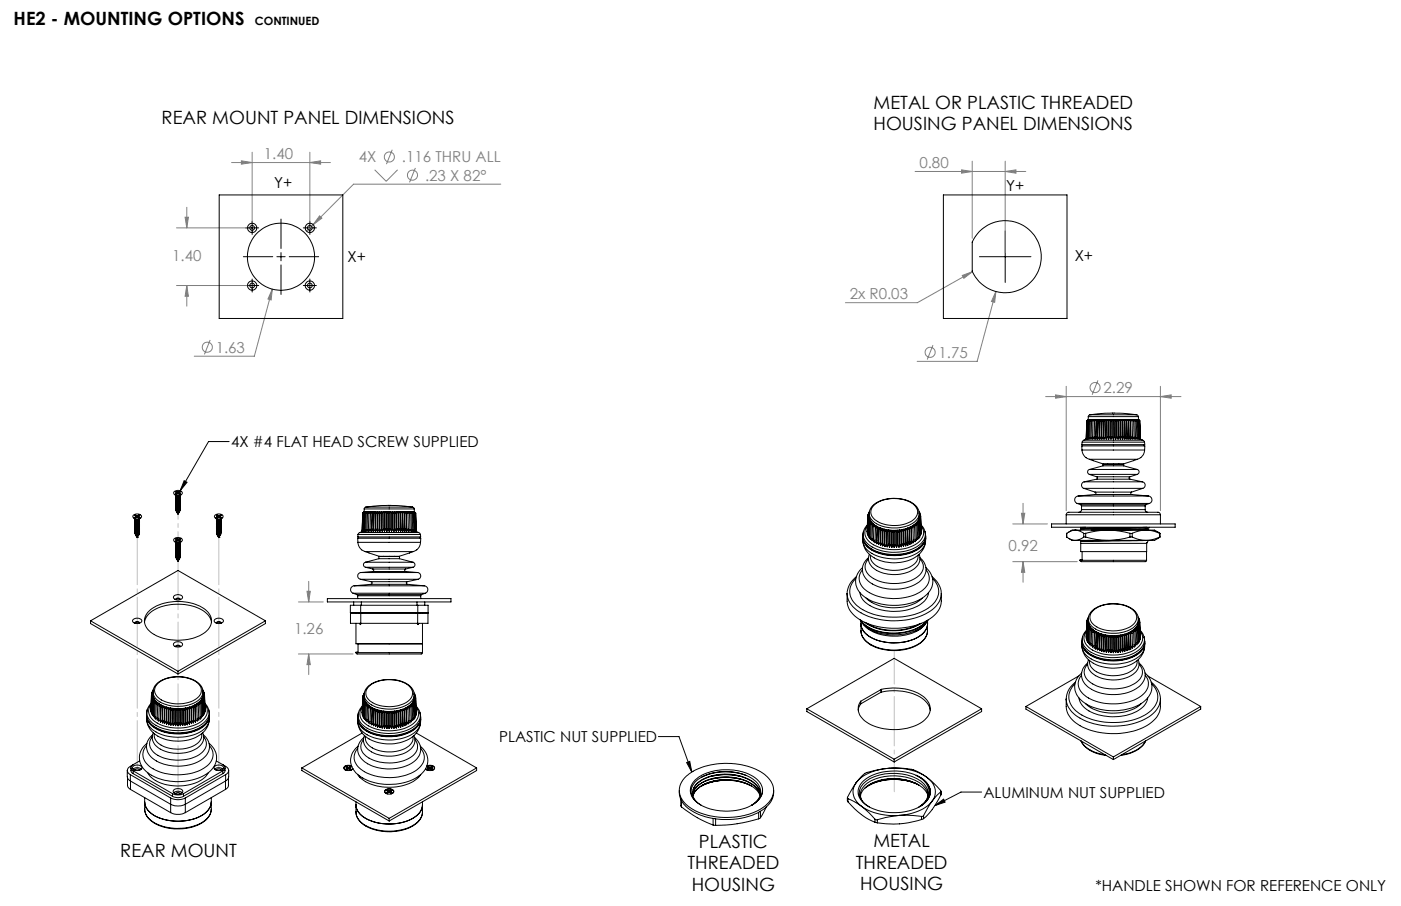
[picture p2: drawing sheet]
<svg xmlns="http://www.w3.org/2000/svg" width="432mm" height="279mm" viewBox="0 0 432 279" stroke-linecap="round" stroke-linejoin="round" font-family="sans-serif">
<defs><g id="words">
<g font-size="5.6">
<text x="4.2" y="7.7">HE2 - MOUNTING OPTIONS</text>
<text x="269.2" y="33.6">METAL OR PLASTIC THREADED</text>
<text x="49.8" y="38.3">REAR MOUNT PANEL DIMENSIONS</text>
<text x="269.2" y="40.2">HOUSING PANEL DIMENSIONS</text>
<text x="215.4" y="261.4">PLASTIC</text>
<text x="269.2" y="261.3">METAL</text>
<text x="37.1" y="264.2">REAR MOUNT</text>
<text x="211.9" y="268">THREADED</text>
<text x="263.7" y="267.9">THREADED</text>
<text x="213.2" y="274.6">HOUSING</text>
<text x="265.1" y="274.6">HOUSING</text>
</g>
<g font-size="4.7" fill="#808080">
<text x="81.3" y="49.1">1.40</text>
<text x="110.6" y="50.1">4X</text>
<text x="123.9" y="50.1">.116 THRU ALL</text>
<text x="283.4" y="51.9">0.80</text>
<text x="131" y="55.7">.23 X 82°</text>
<text x="53.1" y="80.5">1.40</text>
<text x="261.9" y="92.3">2x R0.03</text>
<text x="66.5" y="108.8">1.63</text>
<text x="289.3" y="110.3">1.75</text>
<text x="340.1" y="121.2">2.29</text>
<text x="310.8" y="169.9">0.92</text>
<text x="90.6" y="195.6">1.26</text>
</g>
<g font-size="4.7">
<text x="84.5" y="58.1">Y+</text>
<text x="310.1" y="59">Y+</text>
<text x="107.1" y="80.8">X+</text>
<text x="331.2" y="80.4">X+</text>
<text x="71.2" y="137.9">4X #4 FLAT HEAD SCREW SUPPLIED</text>
<text x="153.8" y="228.9">PLASTIC NUT SUPPLIED</text>
<text x="303.1" y="246">ALUMINUM NUT SUPPLIED</text>
<text x="337.6" y="274.9">*HANDLE SHOWN FOR REFERENCE ONLY</text>
</g>
<text font-size="3.5" x="78.5" y="7.7">CONTINUED</text>
</g></defs>
<g fill="none" stroke="#808080" stroke-width=".31">
<path d="M71.4 50.1h30.4M74.4 49.6l3.3 .5-3.3 .5zM77.7 47v22M95.5 50.1l3.3-.5v1zM95.5 47v22M115.5 52.4l3.5 3.5 3.6-3.5M120.9 46.2l-1.8 4.4M128 51.8l-1.8 4.4M154.3 56.8h-45.3l-12.5 12.5M282 52.9h34.2M296.4 52.4l3.2 .5-3.2 .5zM299.6 49.7v23.8"/>
<path d="M309.8 52.9l3.3-.5v1zM309.8 49.7v28.2M54.4 70.3h22M57 67h1.1l-.5 3.3zM57.6 63.9v6.4M96.5 69.3l-2 2M98.5 66.6l.7 .7-2.7 2zM54.4 88.1h22M57.6 88.1l.5 3.3h-1.1zM57.6 88.1v6.3M83.9 89.2l-.3 3.3-1-.3zM83.9 89.2l-5.5 20.7h-18.5"/>
<path d="M296.6 84.9l3.1-1.1-2.6 2zM299.7 83.8l-16.9 9.5h-22.2M307 89.9l-.4 3.3-1-.2zM307 89.9l-5.8 21.5h-18.5M64.8 104.8l-1.8 4.5M287.5 106.4l-1.7 4.5M328.6 119.1v38.4M338.4 117.3l-1.8 4.4M357.6 119.1v38.4M322.3 122.3h41.7M325.3 121.8l3.3 .5-3.3 .5zM357.6 122.3l3.4-.5v1z"/>
<path d="M314.8 158.3h1l-.5 3.3zM315.3 155.2v6.4M95.1 179.3v6.3M312.1 173.2h19.9M312.1 161.6h10.7M315.3 173.2l.5 3.3h-1zM315.3 173.2v6.4M92 185.6h7.6M94.6 182.4h1l-.5 3.2zM92 201.7h16.8M95.1 201.7l.5 3.3h-1zM95.1 201.7v6.3"/>
<circle cx="120" cy="48.4" r="1.56"/>
<circle cx="127.1" cy="54" r="1.56"/>
<circle cx="63.9" cy="107.1" r="1.56"/>
<circle cx="286.7" cy="108.7" r="1.55"/>
<circle cx="337.5" cy="119.5" r="1.55"/>
</g>
<g fill="none" stroke="#000" stroke-width=".31">
<path d="M75 79.2h9.1M75.7 70.3h4M77.7 68.3v4M85.3 79.2h2.6M86.6 67.6v9M86.6 77.9v2.5M89.1 79.2h9.1M93.5 70.3h4M95.5 68.3v4M301.9 79.2h15.8M309.8 71.2v15.9M75.7 88.1h4"/>
<path d="M77.7 86v4.1M86.6 81.7v9.1M93.5 88.1h4M95.5 86v4.1M70.6 136.2h-6.3l-8.8 15.1M56.8 148.2l.8 .5-2.1 2.6zM202.9 227.2h6.4l3.9 10.9M211.6 235.2l1-.4 .6 3.3zM288.1 248.4l2.7-1.9 .5 .9zM302.5 244.3h-6.3l-8.1 4.1"/>
</g>
<path d="M42.3 236.8v-71M67.4 236.8v-71" fill="none" stroke="#c0c0c0" stroke-width=".31" stroke-dasharray="15.2 1.3 1.3 1.3" stroke-dashoffset=".7"/>
<path d="M54.9 244.9v-71.8" fill="none" stroke="#c0c0c0" stroke-width=".31" stroke-dasharray="15.2 1.3 1.3 1.3" stroke-dashoffset=".3"/>
<path d="M54.9 158.5v7.1" fill="none" stroke="#c0c0c0" stroke-width=".31" stroke-dasharray="15.2 1.3 1.3 1.3" stroke-dashoffset="13.6"/>
<path d="M275.6 244.2v-43.6" fill="none" stroke="#c0c0c0" stroke-width=".31" stroke-dasharray="15.2 1.3 1.3 1.3" stroke-dashoffset="4.9"/>
<path d="M56.8 148.2l.8 .5-2.1 2.6zM288.1 248.4l2.7-1.9 .5 .9zM211.6 235.2l1-.4 .6 3.3z" fill="#000"/>
<path d="M98.5 66.6l-2 2.7 2.7-2zM57 67h1.1l-.5 3.3zM57.6 88.1l.5 3.3h-1.1zM74.4 49.6l3.3 .5-3.3 .5zM95.5 50.1l3.3-.5v1zM83.9 89.2l-1.3 3 1 .3zM94.6 182.4h1l-.5 3.2zM95.1 201.7l.5 3.3h-1zM307 89.9l-1.4 3.1 1 .2zM309.8 52.9l3.3-.5v1zM296.4 52.4l3.2 .5-3.2 .5zM296.6 84.9l.5 .9 2.6-2zM315.3 173.2l.5 3.3h-1zM314.8 158.3h1l-.5 3.3zM325.3 121.8l3.3 .5-3.3 .5zM357.6 122.3l3.4-.5v1z" fill="#808080"/>
<g fill="none" stroke="#000" stroke-width=".31">
<path d="M67.6 60.1h38.1v38.1h-38.1zM290.8 60.1h38.1v38.1h-38.1zM333.5 138.8a3.2 3.2 0 0 0 1.2 2.3l1.1 .5M333.5 138.8l-.1-1.3h19.4v1.3M333.5 138.8h19.3M333.6 136.3l-.2 .8h18.2a.84 .84 0 0 0 1.2-.2l-.1-.6M333.6 136.3h19.1M333.6 137.1v.4M334.1 135.7l-.5 .6M334.1 135.7h18.1M334.8 135.4l-.7 .3M334.8 135.3v.1"/>
<path d="M334.9 135.2l-.1 .2M335.1 129.8l-.2 5.6 .1-.2M335.1 129.8l.5-.4-.4 .4M335.2 129.8l-.2 5.6 .3-.3M335.2 129.8l.5-.4-.2 .4M335.4 129.4h15.5M335.4 129.4l-.4 .4M335.4 128.5h15.5M335.4 128.5v.9M335.4 129.4l-.3 .4M335.4 129.4l-.4 .4-.2 5.6M335.5 129.8l-.3 5.6 .4-.4"/>
<path d="M335.5 129.8l.5-.4-.3 .4M335.7 129.8l-.2 5.6 .4-.5M335.7 129.8l.5-.4-.1 .4M335.9 127.9l-.5 .6M335.9 127.9l7-.5 7.4 .5M335.9 127.9h14.4M336.1 129.8l-.2 5.6 .4-.5M336.1 129.8l.5-.4-.2 .4M336.4 129.8l-.1 5.6 .4-.6M336.4 129.8l.6-.4-.1 .4M336.9 129.8l-.2 5.6 .5-.7M336.9 129.8l.5-.4v.4"/>
<path d="M337.4 129.8l-.2 5.6 .5-.8M337.7 134.6v.8M337.9 129.4v.4M337.9 129.4l-.5 .4M337.9 129.8l-.2 5.6M337.9 129.4l-.2 5.2M338.3 134.6l-.6 .8M338.3 134.6v.8M338.4 129.4l.1 .4M338.4 129.4l-.5 .4M338.4 129.4l-.1 5.2M338.5 129.8l-.2 5.6"/>
<path d="M338.8 134.6l-.5 .8M338.8 134.6l.1 .8M338.9 129.4l.2 .4M338.9 129.4l-.4 .4M338.9 129.4l-.1 5.2M339.1 129.8l-.2 5.6M339.4 134.6l-.5 .8M339.4 134.6l.2 .8M339.5 129.4l.2 .4M339.5 129.4l-.4 .4M339.5 129.4l-.1 5.2M339.7 129.8l-.1 5.6"/>
<path d="M340.1 134.6l-.5 .8M340.1 134.6l.2 .8M340.1 129.4l.3 .4M340.1 129.4l-.4 .4M340.1 129.4v5.2M340.4 129.8l-.1 5.6M340.7 134.6l-.4 .8M340.7 134.6l.3 .8M340.8 129.4l.2 .4M340.8 129.4l-.4 .4M340.8 129.4l-.1 5.2M341 129.8v5.6"/>
<path d="M341.4 134.6l-.4 .8M341.4 134.6l.3 .8M341.5 129.4l-.1 5.2M341.5 129.4l.2 .4M341.5 129.4l-.5 .4M341.7 129.8v5.6M342.1 134.6l-.4 .8M342.1 134.6l.3 .8M342.1 129.4v5.2M342.1 129.4l.3 .4M342.1 129.4l-.4 .4M342.4 129.8v5.6"/>
<path d="M342.8 134.6l-.4 .8M342.8 134.6l.3 .8M342.8 129.4v5.2M342.8 129.4l.3 .4M342.8 129.4l-.4 .4M343.1 129.8v5.6M343.5 129.4l-.4 .4M343.5 129.4v5.2M343.5 129.4l.4 .4M343.5 134.6l-.4 .8M343.5 134.6l.4 .8M343.9 129.8v5.6"/>
<path d="M344.1 129.4l-.2 .4M344.1 129.4l.1 5.2M344.1 129.4l.5 .4M344.2 134.6l-.3 .8M344.2 134.6l.4 .8M344.6 129.8v5.6M344.8 129.4l-.2 .4M344.8 129.4l.1 5.2M344.8 129.4l.5 .4M344.9 134.6l-.3 .8M344.9 134.6l.4 .8M345.3 129.8v5.6"/>
<path d="M345.5 129.4l.4 .4M345.5 129.4l-.2 .4M345.5 129.4v5.2M345.5 134.6l-.2 .8M345.5 134.6l.5 .8M345.9 129.8l.1 5.6M346.1 129.4l.5 .4M346.1 129.4l-.2 .4M346.1 129.4l.1 5.2M346.2 134.6l-.2 .8M346.2 134.6l.5 .8M346.6 129.8l.1 5.6"/>
<path d="M346.7 129.4l.5 .4M346.7 129.4l-.1 .4M346.7 129.4l.1 5.2M346.8 134.6l-.1 .8M346.8 134.6l.5 .8M347.2 129.8l.1 5.6M347.3 129.4l.5 .4 .1-.4M347.3 129.4l-.1 .4M347.3 129.4l.1 5.2M347.4 134.6l-.1 .8M347.4 134.6l.5 .8M347.9 129.4l.5 .4v-.4"/>
<path d="M347.9 129.4v6M347.9 135.4l.1-.8 .5 .8M348.4 129.4l.5 .4M348.4 129.4l.1 6M348.9 129.8l.2 5.6-.6-.8v.8M348.9 129.8v-.4l.5 .4M349.4 129.8l.2 5.6-.6-.7M349.4 129.8l-.1-.4 .5 .4M349.8 129.8l.2 5.6-.5-.6M349.8 129.8l-.1-.4 .5 .4M350.2 129.8l.2 5.6-.4-.5M350.2 129.8l-.2-.4 .6 .4"/>
<path d="M350.3 127.9l.6 .6M350.6 129.8l.1 5.6-.3-.4M350.6 129.8l-.3-.4 .5 .4M350.8 129.8l.2 5.6-.3-.4M350.8 129.8l-.2-.4 .4 .4M350.9 128.5v.9M350.9 129.4l.4 .4M351 129.8l.2 5.6-.2-.3M351 129.8l-.3-.4 .5 .4M351.2 129.8l-.4-.4 .5 .4M351.2 129.8l.2 5.6M351.2 135.1l.2 .3"/>
<path d="M351.3 129.8l.2 5.6M351.4 135.2l.1 .2M351.5 135.3v.1M351.5 135.4l.7 .3M352.2 135.7l.5 .6M352.6 137.1v.4M352.8 138.8a3.1 3.1 0 0 1-2.3 2.8M41.1 158.9a1.54 1.54 0 0 1 2.5 .5 1.59 1.59 0 0 1-2.7-.2zM41.2 159.7l1.1 .6 1.1-.6M41.8 159.4l-.3 .2 .3 .1M41.8 159.7l.5-.2 .5 .2M41.8 159.4v.3"/>
<path d="M41.8 158.9l-.2 .1 .3 .3M41.8 158.9l.3 .1M41.8 159.7h.1M41.8 158.9v.2M41.8 159.1v.1M41.8 159.1l.2 .1M41.9 159.3l-.1 .1M41.9 159.3l-.1 .4M42 159.2l.3 .1M42.1 159h.2M42.1 159l-.1 .2M42.3 159v.3"/>
<path d="M42.5 159h-.2M42.5 159l.1 .2M42.6 159.2l-.3 .1M42.7 159.3l.1 .1M42.7 159.3l.1 .4M42.7 159.1l.1 .1M42.7 159.1l-.1 .1M42.8 159.4l.2 .2-.2 .1M42.8 158.9l.2 .1-.3 .3M42.8 158.9l-.3 .1M42.8 159.4v.3M42.8 158.9l-.1 .2"/>
<path d="M53.7 151.6a1.54 1.54 0 0 1 2.5 .6 1.61 1.61 0 0 1-2.7-.2zM53.8 152.5l.7 .5 .9-.1M54.2 154.5l.2 .3M54.2 155.4l.2 .3M54.2 156.2l.2 .3M54.2 154.1h.1M54.2 155.4h.1M54.3 156.9l-.1 .2 .2 .2M54.3 156.5l-.1 .2 .2 .2M54.3 156.1l-.1 .1 .2 .3M54.3 155.6l-.1 .2 .2 .3M54.3 155.2l-.1 .2 .2 .2"/>
<path d="M54.3 154.8l-.1 .1 .2 .3M54.3 154.3l-.1 .2 .2 .3M54.3 153.9l-.1 .2 .2 .2M54.3 153.5l-.1 .1 .2 .3M54.3 157.6l.1 .2M54.3 152.9l.3 .2M54.3 157.4l.1 .3M54.4 151.6l-.3 .1 .3 .2M54.4 152.2l-.3 .1 .3 .1M54.4 151.6l.2 .1M54.4 151.9l.1 .1M54.4 152.2v.2"/>
<path d="M54.4 151.6v.3M54.4 152.4h-.1M54.4 151.9h.1M54.4 151.9l.2 .1M54.5 152l-.1 .2M54.5 152l-.1 .4M54.6 153.1l-.4-.3 .4 .3h.5M54.6 153.1h.5M54.6 152h.3M54.6 151.7l.3 .1M54.6 151.7v.3M54.9 151.8v.2"/>
<path d="M55.1 151.7l-.2 .1M55.1 151.7v.3M55.1 152h-.2M55.2 153.5l-.8 .4M55.2 153.9l-.7 .2-.1 .2M55.2 154.3l-.8 .5M55.2 154.8l-.8 .4M55.2 155.2l-.8 .4M55.2 155.6l-.7 .2-.1 .3M55.2 156.1l-.8 .4M55.2 156.5l-.8 .4M55.2 157l-.8 .3"/>
<path d="M55.2 157.4l-.8 .3M55.2 157.7l-.6 .3M55.2 152l.2 .2M55.2 152l.1 .4M55.3 153l-.5 .2-.4-.1M55.3 157.8l-.4 .7-.5-.6 .2 .1M55.3 152.4h.1M55.3 151.9l-.2 .1M55.3 151.9h.1M55.4 152.2l.2 .1-.2 .2-.5-.2-.5 .1M55.4 151.6l.2 .1-.2 .2M55.4 157.7l-.3 .2-.5 .1"/>
<path d="M55.4 151.6l-.3 .1M55.4 151.9l-.2 .1M55.4 152.2l-.1 .2M55.4 151.6l-.1 .3M55.4 152.9l-.3 .2M55.5 156.7a.69 .69 0 0 1-.4 .7 .69 .69 0 0 1-.7-.1M55.5 156.3a.69 .69 0 0 1-.4 .7 .69 .69 0 0 1-.7-.1M55.5 155.9a.69 .69 0 0 1-.4 .7 .69 .69 0 0 1-.7-.1M55.5 155.4a.7 .7 0 0 1-.3 .7 .7 .7 0 0 1-.8 0M55.5 155a.69 .69 0 0 1-.4 .7 .69 .69 0 0 1-.7-.1M55.5 154.6a.69 .69 0 0 1-.4 .7 .69 .69 0 0 1-.7-.1M55.5 154.1a.69 .69 0 0 1-.4 .7 .69 .69 0 0 1-.7 0"/>
<path d="M55.5 153.7a.7 .7 0 0 1-.3 .7 .7 .7 0 0 1-.8-.1M55.5 152.8a.73 .73 0 0 1-.5 .8 .73 .73 0 0 1-.8-.2l.1-.4M55.5 153.2a.69 .69 0 0 1-.4 .8 .69 .69 0 0 1-.7-.1M55.5 157.2a.65 .65 0 0 1-.4 .6 .65 .65 0 0 1-.7-.1M55.5 157.4l-.4 .4h-.7M55.6 153a.76 .76 0 0 1-.7 .6 .76 .76 0 0 1-.7-.4M55.6 153.5a.79 .79 0 0 1-.7 .5 .79 .79 0 0 1-.7-.3M55.6 153.9a.81 .81 0 0 1-1.4 .2M55.6 154.3l-.5 .5h-.7M55.6 154.7a.79 .79 0 0 1-.7 .6 .79 .79 0 0 1-.7-.4M55.6 155.2l-.5 .5h-.7M55.6 155.6a.79 .79 0 0 1-.7 .6 .79 .79 0 0 1-.7-.4"/>
<path d="M55.6 156l-.5 .6-.7-.1M55.6 156.5a.81 .81 0 0 1-1.4 .2M55.6 156.9a.79 .79 0 0 1-.7 .6 .79 .79 0 0 1-.7-.4M55.6 153.5h.1M55.6 155.6h.1M55.6 156.5h.1M55.9 152.5l-.5 .4M66.3 158.9a1.54 1.54 0 0 1 2.5 .5 1.59 1.59 0 0 1-2.7-.2zM66.4 159.7l1 .6 1.1-.6M66.9 159.4l-.2 .2 .2 .1M66.9 159.1l.1 .2M66.9 159.4l.1 .3"/>
<path d="M67 158.9l-.3 .1 .2 .1M67 158.9l.2 .1M67 159.7h-.1M67 158.9v.2M67 159.1v.1M67 159.1l.2 .1M67 159.3l-.1 .1M67 159.3v.4M67.2 159.2l.2 .1M67.2 159h.3M67.2 159v.2M67.5 159l-.1 .3"/>
<path d="M67.7 159h-.2M67.7 159.2l-.3 .1M67.7 159v.2M67.8 159.3l.1 .1M67.8 159.3l.1 .4M67.9 159.1v.1M67.9 159.7h.1M67.9 159.1l-.2 .1M67.9 159.4l.3 .2-.8-.1-.5 .2M67.9 159.4v.3M67.9 158.9l.3 .1-.4 .3M67.9 158.9l-.2 .1"/>
<path d="M67.9 158.9v.2M111.8 158.3l-.2 5.5M111.8 158.3l.5-.4-.4 .4M111.9 158.3l-.2 5.5 .2-.1M111.9 158.3l.5-.4-.3 .4M112.1 158.3l-.2 5.5 .2-.2M112.1 158.3l.4-.4-.2 .4M112.2 157.9l-.4 .4M112.2 157.8h15.5M112.2 157.8l-.4 .5M112.3 157h15.4M112.3 157l-.1 .8"/>
<path d="M112.3 158.3l-.2 5.5 .3-.3M112.3 158.3l.5-.4-.2 .4M112.6 158.3l-.2 5.5 .3-.4M112.6 158.3l.5-.4-.2 .4M112.7 156.4l-.4 .6M112.7 156.4l7-.5 7.5 .5M112.7 156.4h14.5M112.9 158.3l-.2 5.5 .4-.5M112.9 158.3l.5-.4-.1 .4M113.3 158.3l-.2 5.5 .5-.5M113.3 158.3l.5-.4-.1 .4M113.7 158.3l-.2 5.5 .6-.6"/>
<path d="M113.7 158.3l.5-.4v.4M114.2 158.3l-.2 5.5 .6-.7M114.7 157.9v.4M114.7 157.9l-.5 .4M114.7 158.3l-.1 5.5M114.7 157.9l-.1 5.2M115.2 157.9l.1 .4M115.2 157.9l-.5 .4M115.2 157.9l-.1 5.2M115.3 158.3l-.2 5.5M115.8 157.9l.1 .4M115.8 157.9l-.5 .4"/>
<path d="M115.8 157.9l-.1 5.2M115.9 158.3l-.1 5.5M116.4 157.9l.1 .4M116.4 157.9l-.5 .4M116.4 157.9l-.1 5.2M116.5 158.3l-.1 5.5M117 157.9l.2 .4M117 157.9l-.5 .4M117 157.9l-.1 5.2M117.2 158.3l-.1 5.5M117.6 157.9l.2 .4M117.6 157.9l-.4 .4"/>
<path d="M117.6 157.9v5.2M117.8 158.3v5.5M118.3 157.9v5.2M118.3 157.9l.2 .4M118.3 157.9l-.5 .4M118.5 158.3v5.5M119 157.9l-.1 5.2M119 157.9l.2 .4M119 157.9l-.5 .4M119.2 158.3v5.5M119.6 157.9v5.2M119.6 157.9l.3 .4"/>
<path d="M119.6 157.9l-.4 .4M119.9 158.3v5.5M120.3 157.9v5.2M120.3 157.9l-.4 .4M120.3 157.9l.4 .4M120.7 158.3v5.5M121 157.9v5.2M121 157.9l-.3 .4M121 157.9l.4 .4M121.4 158.3v5.5M121.6 157.9l-.2 .4M121.6 157.9l.1 5.2"/>
<path d="M121.6 157.9l.5 .4M122.1 158.3v5.5M122.3 157.9l.5 .4M122.3 157.9l-.2 .4M122.3 157.9v5.2M122.8 158.3v5.5M122.9 157.9l.5 .4M122.9 157.9l-.1 .4M122.9 157.9l.1 5.2M123.4 158.3l.1 5.5M123.5 157.9l.5 .4M123.5 157.9l-.1 .4"/>
<path d="M123.5 157.9l.1 5.2M124 158.3l.1 5.5M124.1 157.9l.5 .4M124.1 157.9l-.1 .4M124.1 157.9l.1 5.2M124.6 158.3l.2 5.5M124.7 157.9l.5 .4v-.4M124.7 157.9l-.1 .4M124.7 157.9l.1 5.2M125.2 157.9l.5 .4M125.2 157.9l.1 5.9M125.7 158.3l.2 5.5-.6-.7v.7"/>
<path d="M125.7 158.3v-.4l.5 .4M126.2 158.3l.2 5.5-.5-.7M126.2 158.3l-.1-.4 .5 .4M126.6 158.3l.2 5.5-.4-.6M126.6 158.3l-.1-.4 .5 .4M127 158.3l.2 5.5-.4-.5M127 158.3l-.1-.4 .5 .4M127.2 156.4l.5 .6M127.4 158.3l.2 5.5-.4-.4M127.4 158.3l-.3-.4 .5 .4M127.6 158.3l.2 5.5-.3-.3M127.6 158.3l-.2-.4 .4 .4"/>
<path d="M127.7 157v.8M127.7 157.9l.4 .4 .2 5.5-.1-.1M127.7 157.9l.3 .4M127.7 157.8l.4 .5M127.7 157.9l.4 .4M127.8 158.3l.3 5.5-.3-.3M127.8 158.3l-.3-.4 .5 .4M128 158.3l.2 5.5-.1-.2M128.1 158.3l.2 5.5M267.4 159.4l.4-.1-.3 .5M267.4 159.4l-.1 4.5M267.5 159.8l.4-.1-.4 .5"/>
<path d="M267.5 159l.3-.1-.4 .5M267.5 159.8l-.1 4.5M267.5 159l-.1 .4M267.5 158.6v.3M267.7 158.2v.3M267.9 158.5l-.4 .5M267.9 158.5l-.4 .1M267.9 158.3a4.2 4.2 0 0 0 3.4 4.5 11.7 11.7 0 0 0 10.9-1.3l.9-1.3 .2-1.9M267.9 158.3h.1M267.9 158.3l-.4 .3M267.9 158.2h-.2M267.9 157.8v.2"/>
<path d="M267.9 158l-.2 .2M269.5 155.7a10.3 10.3 0 0 1 12.7 .5 3.1 3.1 0 0 1-1.6 4.7 10.9 10.9 0 0 1-11-.7 2.77 2.77 0 0 1-.1-4.5zM283.3 157.8v.1M283.3 158.3a5.8 5.8 0 0 0-5.7-4.5 9.9 9.9 0 0 0-9.1 2.7l-.4 .8-.2 1M283.3 158.3a5 5 0 0 1-4.6 4.2 10.4 10.4 0 0 1-10.2-2.4l-.5-.9-.1-.9M283.3 158l.2 .2M283.3 158.2h.2M283.3 158.3l.4 .3M283.4 158.5l.3 .1M283.4 158.5l.3 .5M283.5 158.2v.3M283.7 158.6v.3"/>
<path d="M283.7 159l-.3-.1 .4 .5M283.7 159.8l-.4-.1 .4 .5M283.7 159.8l.1 4.5M283.7 159l.1 .4M283.8 159.4l-.4-.1 .3 .5M283.8 159.4l.2 4.5M328.6 158.8a1.27 1.27 0 0 1 1.8-.8h25.2a1.57 1.57 0 0 1 2 .8M328.6 158.8h29M328.6 158.8v2.8M332 155.3h22.3M332 155.3l1.1 .3M332.3 153a1.19 1.19 0 0 0-1.1 1 1.19 1.19 0 0 0 .8 1.3"/>
<path d="M332.3 153h21.6M333.1 155.6l.2 .4M333.1 155.6h20.1M333.3 157.2l-.3 .6-.5 .2M333.3 157.2h19.7M333.3 156h19.7M333.3 156v1.2M334 150.6h18.2M334 150.6l3.5 1.2M334.2 148.6a1.05 1.05 0 0 0-.9 1 1.05 1.05 0 0 0 .7 1M334.2 148.6h17.9M335.7 146.3h14.8"/>
<path d="M335.7 146.3l2.3 .7M335.8 144.8a.8 .8 0 0 0-.6 .7 .8 .8 0 0 0 .5 .8M335.8 141.6h14.7M335.8 141.6l4.2 1.5h6.2l4.3-1.5M335.8 144.8h14.7M337.4 152.5h11.5M337.4 152.5l-5.1 .5M337.5 151.8a.38 .38 0 0 1 .3 .4 .38 .38 0 0 1-.4 .3M337.5 151.8h11.3M338 147.8h10.3M338 147.8l-3.8 .8M338 147a.38 .38 0 0 1 .3 .4 .38 .38 0 0 1-.3 .4"/>
<path d="M338 147h10.3M340 143.7h6.3M340 143.7v-.5h6.3v.5M340 143.7l-4.2 1.1M341.4 143.1v.1M344.8 143.1v.1M346.3 143.7l4.2 1.1M348.3 147a.38 .38 0 0 0-.3 .4 .38 .38 0 0 0 .3 .4M348.3 147.8l3.8 .8M348.8 151.8a.38 .38 0 0 0-.3 .4 .38 .38 0 0 0 .4 .3M348.9 152.5l5 .5M350.5 144.8a.79 .79 0 0 1 .6 .7 .79 .79 0 0 1-.6 .8"/>
<path d="M350.5 146.3l-2.2 .7M352.1 148.6a1.04 1.04 0 0 1 .9 1 1.04 1.04 0 0 1-.8 1M352.2 150.6l-3.4 1.2M353 157.2a.78 .78 0 0 0 .7 .8M353 156v1.2M353.2 155.6l-.2 .4M353.9 153a1.19 1.19 0 0 1 1.1 1 1.19 1.19 0 0 1-.7 1.3M354.3 155.3l-1.1 .3M357.6 158.8v2.8M41.6 160.1h.1M41.6 160.5h.1M41.6 160.9v.1"/>
<path d="M41.6 161.4h.1M41.6 161.8h.1M41.6 162.2v.1M41.6 162.6v.1M41.6 163.1h.1M41.6 163.5h.1M41.6 163.9v.1M41.6 164.4h.1M41.6 164l.2 .2M41.6 164.4l.2 .3M41.6 160.1l.4 .2M41.6 160.1l.4 .3 .5-.1"/>
<path d="M41.7 164.2l-.1 .2 .2 .2M41.7 163.8l-.1 .1 .2 .3M41.7 163.3l-.1 .2 .2 .2M41.7 162.9l-.1 .2 .2 .2M41.7 162.5l-.1 .1 .2 .3M41.7 162l-.1 .2 .2 .3M41.7 161.6l-.1 .2 .2 .2M41.7 161.1l-.1 .2 .2 .3M41.7 160.7l-.1 .2 .2 .2M41.8 160.2l.2 .1M41.8 164.6v.3M42 165.2l-.1-.1 .4 .7"/>
<path d="M42 160.3h.5M42.3 165.8h.1M42.6 160.8l-.8 .3M42.6 161.2l-.8 .4M42.6 161.6l-.8 .4M42.6 162l-.8 .5M42.6 162.5l-.8 .4M42.6 162.9l-.8 .4M42.6 163.3l-.8 .4M42.6 163.8l-.8 .4M42.6 164.2l-.8 .4M42.6 164.6l-.8 .3"/>
<path d="M42.7 165l-.7 .2M42.7 160.2l-.5 .3-.3-.2M42.8 164.9l-.3 .3h-.5M42.8 165l-.5 .8M42.8 160.1l-.3 .2M42.9 164.7l-.2 .3a.54 .54 0 0 1-.5 .2 .54 .54 0 0 1-.5-.4M42.9 164l-.1 .5-1 .1M42.9 163.5l-.1 .6-1 .1M42.9 163.1a.7 .7 0 0 1-.3 .7 .7 .7 0 0 1-.8-.1M42.9 162.7v.4l-.4 .2h-.7M42.9 162.2l-.1 .6-1 .1M42.9 161.8l-.1 .5-1 .2"/>
<path d="M42.9 161.4a.7 .7 0 0 1-.3 .7 .7 .7 0 0 1-.8-.1M42.9 160.9v.4l-.4 .3h-.7M42.9 160.1a.67 .67 0 0 1-.5 .7 .67 .67 0 0 1-.8-.5h.1M42.9 160.5l-.1 .5-1 .1M42.9 164.4a.7 .7 0 0 1-1.1 .5M43 160.3a.8 .8 0 0 1-.6 .5 .8 .8 0 0 1-.8-.3M43 160.7a.8 .8 0 0 1-.6 .6 .8 .8 0 0 1-.8-.3M43 161.1a.81 .81 0 0 1-1.4 .3M43 161.6a.83 .83 0 0 1-1.4 .2M43 162a.8 .8 0 0 1-.6 .6 .8 .8 0 0 1-.8-.3M43 162.4a.8 .8 0 0 1-.6 .6 .8 .8 0 0 1-.8-.3M43 162.9a.82 .82 0 0 1-1.4 .2"/>
<path d="M43 163.3a.81 .81 0 0 1-1.4 .2M43 163.7l-.5 .6-.7-.1M43 164.1l-.2 .5-1 .1M43 161.6h.1M43 162.9h.1M53.7 166.2a1.55 1.55 0 0 1 2.5 .5 1.59 1.59 0 0 1-2.7-.2zM53.8 167l.9 .6 .5-.1 .7-.5M54.2 168.2l.2 .3M54.2 171.6l.2 .3M54.2 167.3l.4 .3M54.2 167.4l.4 .3 .5-.1M54.2 167.3v.1"/>
<path d="M54.2 168.2h.1M54.2 169.1h.1M54.2 171.2h.1M54.3 171.4l-.1 .2 .2 .3M54.3 171l-.1 .2 .2 .2M54.3 170.6l-.1 .1 .2 .3M54.3 170.1l-.1 .2 .2 .3M54.3 169.7l-.1 .2 .2 .2M54.3 169.3l-.1 .2 .2 .2M54.3 168.8l-.1 .2 .2 .3M54.3 168.4l-.1 .2 .2 .2M54.3 168l-.1 .2 .2 .2"/>
<path d="M54.3 167.4l.3 .2M54.3 171.9l.1 .3M54.4 166.1l-.3 .1 .4 .3M54.4 166.7l-.3 .1 .3 .2M54.4 166.1l.2 .1M54.4 167l.5-.2 .5 .2M54.4 166.7v.2M54.4 166.1v.3M54.4 166.9l-.1 .1M54.4 166.4h.1M54.4 166.4l.2 .1M54.5 166.5l-.1 .2"/>
<path d="M54.5 166.5l-.1 .4M54.6 167.6h.5M54.6 166.5l.3 .1M54.6 166.2l.3 .1M54.6 166.2v.3M54.9 166.3v.3M55.1 166.3h-.2M55.1 166.3v.2M55.1 166.5l-.2 .1M55.2 168l-.8 .4M55.2 168.5l-.8 .3M55.2 168.9l-.8 .4"/>
<path d="M55.2 169.3l-.8 .4M55.2 169.7l-.8 .4M55.2 170.2l-.8 .4M55.2 170.6l-.8 .4M55.2 171l-.8 .4M55.2 171.4l-.8 .5M55.2 171.9l-.8 .3M55.2 172.3l-.6 .2M55.2 166.5l.2 .2M55.2 166.5l.1 .4M55.3 167.5l-.3 .2-.6-.1M55.3 172.3l-.4 .7-.5-.6 .2 .1"/>
<path d="M55.3 166.9l.1 .1M55.3 166.4l-.2 .1M55.3 166.4h.1M55.4 166.7l.2 .1-.2 .2M55.4 166.1l.2 .1-.2 .2M55.4 172.2l-.4 .3h-.4M55.4 166.1l-.3 .2M55.4 166.4l-.2 .1M55.4 166.7l-.1 .2M55.4 166.1l-.1 .3M55.4 167.4l-.3 .2M55.5 171.2a.69 .69 0 0 1-.4 .7 .69 .69 0 0 1-.7 0"/>
<path d="M55.5 170.8a.68 .68 0 0 1-.3 .7 .68 .68 0 0 1-.8-.1M55.5 170.4a.69 .69 0 0 1-.4 .7 .69 .69 0 0 1-.7-.1M55.5 169.9a.69 .69 0 0 1-.4 .7 .69 .69 0 0 1-.7 0M55.5 169.5a.69 .69 0 0 1-.4 .7 .69 .69 0 0 1-.7-.1M55.5 169.1a.68 .68 0 0 1-.3 .7 .68 .68 0 0 1-.8-.1M55.5 168.6a.69 .69 0 0 1-.4 .7 .69 .69 0 0 1-.7 0M55.5 168.2a.69 .69 0 0 1-.4 .7 .69 .69 0 0 1-.7-.1M55.5 167.3a.67 .67 0 0 1-.5 .7 .67 .67 0 0 1-.8-.4h.1M55.5 167.8a.69 .69 0 0 1-.4 .7 .69 .69 0 0 1-.7-.1M55.5 171.7a.64 .64 0 0 1-.4 .6 .64 .64 0 0 1-.7-.1M55.5 171.9l-.3 .4a.56 .56 0 0 1-.9-.2M55.6 167.5a.8 .8 0 0 1-.7 .6 .8 .8 0 0 1-.7-.4"/>
<path d="M55.6 168l-.5 .5h-.7M55.6 168.4a.79 .79 0 0 1-.7 .5 .79 .79 0 0 1-.7-.3M55.6 168.8a.81 .81 0 0 1-1.4 .3M55.6 169.3a.79 .79 0 0 1-.7 .5 .79 .79 0 0 1-.7-.3M55.6 169.7a.79 .79 0 0 1-.7 .5 .79 .79 0 0 1-.7-.3M55.6 170.1a.79 .79 0 0 1-.7 .6 .79 .79 0 0 1-.7-.4M55.6 170.6a.79 .79 0 0 1-.7 .5 .79 .79 0 0 1-.7-.3M55.6 171a.81 .81 0 0 1-1.4 .2M55.6 171.4l-.5 .5h-.7M55.6 169.3h.1M55.6 170.6h.1M66.7 163.9l.2 .3"/>
<path d="M66.7 161.8h.1M66.7 163.1h.1M66.9 164.2l-.2 .2 .2 .2M66.9 163.8l-.2 .1 .2 .3M66.9 163.3l-.2 .2 .2 .2M66.9 162.9l-.2 .2 .2 .2M66.9 162.5l-.2 .1 .2 .3M66.9 162l-.2 .2 .2 .3M66.9 161.6l-.2 .2 .2 .2M66.9 161.1l-.2 .2 .2 .3M66.9 160.7l-.2 .2 .2 .2M66.9 164.8l.2 .3"/>
<path d="M66.9 160.2l.2 .1M66.9 164.6l.1 .3M67 165.1l.1 .1M67 165.1l.5 .7M67.1 160.3l-.4-.2 .4 .3 .6-.1M67.1 160.3h.6M67.5 165.8h.1M67.8 160.8l-.9 .3M67.8 161.2l-.9 .4M67.8 161.6l-.9 .4M67.8 162l-.9 .5M67.8 162.5l-.9 .4"/>
<path d="M67.8 162.9l-.9 .4M67.8 163.3l-.9 .4M67.8 163.8l-.9 .4M67.8 164.2l-.9 .4M67.8 164.6l-.8 .3M67.8 165l-.7 .2M67.9 160.2l-.5 .3-.4-.2M67.9 165l-.4 .8M67.9 164.9l-.2 .3h-.6M68 160.1l-.3 .2M68.1 164.4a.63 .63 0 0 1-.4 .6 .63 .63 0 0 1-.7-.1M68.1 164.7l-.4 .4h-.6"/>
<path d="M68.1 164l-.2 .5-1 .1M68.1 163.5l-.2 .6-1 .1M68.1 163.1a.71 .71 0 0 1-.4 .7 .71 .71 0 0 1-.8-.1M68.1 162.7v.4l-.4 .2h-.8M68.1 162.2l-.2 .6-1 .1M68.1 161.8l-.2 .5-1 .2M68.1 161.4a.71 .71 0 0 1-.4 .7 .71 .71 0 0 1-.8-.1M68.1 160.9v.4l-.4 .3h-.8M68.1 160.1a.67 .67 0 0 1-.5 .7 .67 .67 0 0 1-.8-.5h.1M68.1 160.5l-.2 .5-1 .1M68.1 160.3h.1a.84 .84 0 0 1-1.5 .2M68.1 160.8h.1a.84 .84 0 0 1-1.5 .1"/>
<path d="M68.1 161.2h.1a.82 .82 0 0 1-1.5 .2M68.1 161.6a.81 .81 0 0 1-1.4 .2M68.1 162.1h.1a.84 .84 0 0 1-1.5 .1M68.1 162.5h.1a.84 .84 0 0 1-1.5 .1M68.1 162.9h.1a.85 .85 0 0 1-1.5 .2M68.1 163.3a.79 .79 0 0 1-.6 .6 .79 .79 0 0 1-.8-.4M68.1 163.8l-.4 .5-.8-.1M68.1 164.2h.1a.84 .84 0 0 1-1.5 .2M68.2 160.3h.1M68.2 160.7v.1M68.2 161.1v.1M68.2 161.6h.1"/>
<path d="M68.2 162v.1M68.2 162.4v.1M68.2 162.9h.1M68.2 163.3h.1M68.2 163.7v.1M68.2 164.1v.1M110.3 167.3a3.1 3.1 0 0 0 2.3 2.8M110.3 167.3l-.1-1.3h19.5l-.1 1.3M110.3 167.3h19.3M110.3 164.8v.8h19.3l-.1-.8M110.3 164.8h19.2M110.5 165.6v.4"/>
<path d="M110.9 164.2l-.6 .6M110.9 164.2h18.1M111.1 178.6h17.8M111.1 178.6l3.3 .8M111.2 176.6a1.06 1.06 0 0 0-.9 .9 1.06 1.06 0 0 0 .8 1.1M111.2 176.6h17.5M111.6 163.8l-.7 .4M111.6 163.8h.1M111.7 163.7l-.1 .1M112.6 170.1h14.7M112.6 170.1l4.3 1.5h6.1l4.3-1.5M112.6 173.4a.8 .8 0 0 0-.6 .8 .8 .8 0 0 0 .6 .7"/>
<path d="M112.6 173.4h14.7M112.6 174.9h14.7M112.6 174.9l2.3 .6M114.4 179.4a.41 .41 0 0 1 .3 .4 .41 .41 0 0 1-.4 .4M114.4 179.4h11.2M114.6 163.1v.7M114.8 176.2h10.3M114.8 176.2l-3.6 .4M114.9 175.5a.4 .4 0 0 1 .3 .4 .4 .4 0 0 1-.4 .3M114.9 175.5h10.1M115.1 163.1l-.5 .7M115.1 163.1v.7"/>
<path d="M115.7 163.1l-.6 .7M115.7 163.1l.1 .7M116.3 163.1l-.5 .7M116.3 163.1l.1 .7M116.8 172.3h6.3M116.8 172.3v-.7h6.3v.7M116.8 172.3l-4.2 1.1M116.9 163.1l-.5 .7M116.9 163.1l.2 .7M117.6 163.1l-.5 .7M117.6 163.1l.2 .7M118.3 163.1l-.5 .7"/>
<path d="M118.3 163.1l.2 .7M118.3 171.6h.1M118.9 163.1l-.4 .7M118.9 163.1l.3 .7M119.6 163.1l-.4 .7M119.6 163.1l.3 .7M120.3 163.1l-.4 .7M120.3 163.1l.4 .7M121 163.1l-.3 .7M121 163.1l.4 .7M121.7 163.1l-.3 .7M121.7 163.1l.4 .7"/>
<path d="M121.7 171.6h.1M122.3 163.1l-.2 .7M122.3 163.1l.5 .7M123 163.1l-.2 .7M123 163.1l.5 .7M123.1 172.3l4.2 1.1M123.6 163.1l-.1 .7M123.6 163.1l.5 .7M124.2 163.1l-.1 .7M124.2 163.1l.6 .7M124.8 163.1v.7M124.8 163.1l.5 .7"/>
<path d="M125 175.5a.39 .39 0 0 0-.3 .4 .39 .39 0 0 0 .4 .3M125.1 176.2l3.6 .4M125.6 179.4a.41 .41 0 0 0-.4 .4 .41 .41 0 0 0 .4 .4M127.3 174.9l-2.3 .6M127.3 173.4a.81 .81 0 0 1 .6 .8 .81 .81 0 0 1-.6 .7M128.3 163.8h.1M128.3 163.8l.7 .4M128.7 176.6a1.06 1.06 0 0 1 1 .9 1.06 1.06 0 0 1-.8 1.1M128.9 178.6l-3.3 .8M129 164.2l.5 .6M129.5 165.6v.4M129.6 167.3a3.1 3.1 0 0 1-2.3 2.8"/>
<path d="M263.8 178.4a5.3 5.3 0 0 0 .8 8.7 20.5 20.5 0 0 0 22 0 5.3 5.3 0 0 0 .8-8.7M263.9 177.9a6 6 0 0 0 .1 10.2 21.8 21.8 0 0 0 23.4-.1 6.6 6.6 0 0 0 2.7-4.9M265.8 175.8a4.3 4.3 0 0 0 1.5 6.6 16.3 16.3 0 0 0 17.3-.5 4.1 4.1 0 0 0 .8-6.1M265.9 175a5.5 5.5 0 0 0 .9 9.4 17.2 17.2 0 0 0 18.5-.8 5.3 5.3 0 0 0 .1-8.6M265.9 165.9l.1 1.1M265.9 165.2a5.4 5.4 0 0 0 4.2 4.8 14.7 14.7 0 0 0 13.6-1.5l.8-.9 .5-.9 .3-1.5M265.9 165.3a5.2 5.2 0 0 0 4.2 5 14.6 14.6 0 0 0 13.6-1.5 3.9 3.9 0 0 0 1.6-3.5M266 167a7.9 7.9 0 0 0 7.5 6.4 10.8 10.8 0 0 0 11-4l.8-2.4M266 167a6.1 6.1 0 0 0 4.8 4.6 13.9 13.9 0 0 0 13.3-2.2l.9-1.3 .3-1.1M266.1 164a4.6 4.6 0 0 0 3.4 5 14.5 14.5 0 0 0 14.1-1.1 3.9 3.9 0 0 0 1.5-3.9M266.1 164l-.2 1.2M266.1 163.9v.1"/>
<path d="M266.6 167.5a10.4 10.4 0 0 0 9.2 3.7 10.2 10.2 0 0 0 8.8-3.7M267.3 161.9l-.7 1-.5 1M267.3 162.2a3.6 3.6 0 0 0 1.3 5.4 13.4 13.4 0 0 0 14.9-.8 3.3 3.3 0 0 0 .4-4.6M267.5 160.2l.5-.1-.3 .6M267.5 160.2l-.2 4.6 .2-.1M267.7 172.4a3.5 3.5 0 0 0 1 5.7 13.2 13.2 0 0 0 14.8-.8 3.3 3.3 0 0 0 .1-4.9M267.7 172a4.7 4.7 0 0 0 1.2 8.1 14.2 14.2 0 0 0 14.8-1 4.4 4.4 0 0 0-.2-7.1M267.7 160.7l.5-.3-.3 .6M267.7 160.7l-.2 4.5 .3-.1M267.9 161l-.2 4.6 .3-.2M267.9 161l.5-.2-.2 .6M268 171a4.2 4.2 0 0 0 3 5.3 11 11 0 0 0 11.5-1.6 3.3 3.3 0 0 0 .7-3.7"/>
<path d="M268.2 161.4l-.2 4.6 .4-.3M268.2 161.4l.5-.2-.2 .6M268.5 161.8l-.1 4.6 .4-.4M268.5 161.8l.6-.3-.2 .6M268.9 162.1l-.2 4.6 .5-.4M268.9 162.1l.6-.3-.2 .7M269.3 162.5l-.1 4.6 .5-.6M269.3 162.5l.6-.4-.1 .7M269.8 162.8l-.1 4.6 .5-.7M270.2 166.7v1M270.4 162.4v.6M270.4 162.4l-.6 .4"/>
<path d="M270.4 163l-.2 4.7M270.4 162.4l-.2 4.3M270.8 167l-.6 .7M270.8 167v.9M270.9 162.7l-.5 .3M270.9 162.7v.6M270.9 162.7l-.1 4.3M270.9 163.3l-.1 4.6M271.3 167.2l-.5 .7M271.3 167.2l.1 1M271.4 162.9l.1 .6M271.4 162.9l-.5 .4"/>
<path d="M271.4 162.9l-.1 4.3M271.5 163.5l-.1 4.7M271.9 167.4l-.5 .8M271.9 167.4l.2 .9M272 163.1l.2 .6M272 163.1l-.5 .4M272 163.1l-.1 4.3M272.2 163.7l-.1 4.6M272.2 169.2h.1M272.6 167.6l-.5 .7M272.6 167.6l.1 .9M272.6 163.2l.2 .7"/>
<path d="M272.6 163.2l-.4 .5M272.6 163.2v4.4M272.8 163.9l-.1 4.6M273.2 167.7l-.5 .8M273.2 167.7l.2 .9M273.3 163.4l.2 .6M273.3 163.4l-.5 .5M273.3 163.4l-.1 4.3M273.5 164l-.1 4.6M273.9 167.8l-.5 .8M273.9 167.8l.2 .9M273.9 163.5l.3 .6"/>
<path d="M273.9 163.5l-.4 .5M273.9 163.5v4.3M274.2 164.1l-.1 4.6M274.6 167.9l-.5 .8M274.6 167.9l.3 .9M274.6 163.5l.3 .6M274.6 163.5l-.4 .6M274.6 163.5v4.4M274.9 164.1v4.7M275.3 167.9l-.4 .9M275.3 167.9l.3 .9M275.3 163.6l.3 .5"/>
<path d="M275.3 163.6l-.4 .5M275.3 163.6v4.3M275.6 164.1v4.7M275.9 167.9l-.3 .9M275.9 167.9l.4 .9M275.9 163.6l.4 .5M275.9 163.6l-.3 .5M275.9 163.6v4.3M276.3 164.1v4.7M276.6 163.5l.4 .6M276.6 163.5l-.3 .6M276.6 163.5v4.4"/>
<path d="M276.6 167.9l-.3 .9M276.6 167.9l.5 .8M277 164.1l.1 4.6M277.3 163.5l.4 .5M277.3 163.5l-.3 .6M277.3 163.5v4.3M277.3 167.8l-.2 .9M277.3 167.8l.5 .8M277.7 164l.1 4.6M278 163.4l.4 .5M278 163.4l-.3 .6M278 163.4v4.3"/>
<path d="M278 167.7l-.2 .9M278 167.7l.5 .8M278.4 163.9l.1 4.6M278.6 163.2l.4 .5M278.6 163.2l-.2 .7M278.6 163.2l.1 4.4M278.7 167.6l-.2 .9M278.7 167.6l.5 .7M279 163.7l.2 4.6M279.2 163.1l.5 .4M279.2 163.1l-.2 .6M279.2 163.1l.1 4.3"/>
<path d="M279.3 167.4l-.1 .9M279.3 167.4l.5 .8M279.7 163.5l.1 4.7M279.8 162.9l.5 .4M279.8 162.9l-.1 .6M279.8 162.9l.1 4.3M279.9 167.2l-.1 1M279.9 167.2l.5 .7M280.3 163.3l.1 4.6M280.4 162.7l-.1 .6M280.4 162.7l.1 4.3M280.5 167l-.1 .9"/>
<path d="M280.5 167l.5 .7M280.8 162.4l.6 .4M280.8 162.4v.6l-.4-.3M280.8 162.4l.2 5.3M281.4 162.8l.1 4.6-.5-.7v1M281.9 162.5l.1 4.6-.5-.6M281.9 162.5l-.6-.4 .1 .7M282.3 162.1l.2 4.6-.5-.4M282.3 162.1l-.5-.3 .1 .7M282.7 161.8l.2 4.6-.5-.4M282.7 161.8l-.5-.3 .1 .6M282.9 171.2a3.5 3.5 0 0 1-2.4 3.6 10.7 10.7 0 0 1-11.4-1.2l-.7-1.2-.1-1.1"/>
<path d="M283 161.4l-.5-.2 .2 .6M283 161.4l.2 4.6-.3-.3M283.3 161l-.5-.2 .2 .6M283.3 161l.2 4.6-.3-.2M283.5 160.7l-.5-.3 .3 .6M283.5 160.7l.2 4.5-.2-.1M283.7 160.2l-.5-.1 .3 .6M283.7 160.2l.1 4.6-.1-.1M283.9 161.9l.8 1 .4 1.1M285.1 164l.2 1.2M285.3 165.9v1.1M287.3 177.9a6.9 6.9 0 0 1 2.8 5.1v2.4a7.6 7.6 0 0 1-4.8 6.2 22.5 22.5 0 0 1-20.7-.7 6.7 6.7 0 0 1-3.5-5.5v-2.3"/>
<path d="M324.1 161.6h38.1v1h-38.1zM328.8 165.6l1.3 .8 1.3 .3M328.8 164.5v1.1M329.4 166.1l1 .6h1M331.4 166.7h10M331.4 163.5l1.4 .3 1.2 .7M331.4 163.5h10M331.4 163.5l-1.3 .3-1.3 .7M331.4 163.5h-1l-1 .6M332.9 172.8l.4 .4h19.7l.4-.4M332.9 172.8h20.5M333.1 162.7v.3"/>
<path d="M333.1 163.2v.3M333.1 167.6h20.3M333.1 167v.6M333.1 166.8v.1M333.1 162.6v.1M333.1 167.6v2.5h20.3v-2.5M333.1 163v.2M333.1 166.7v.1M333.1 166.9v.1M333.5 170.1v2.5l-.6 .2M334 165.6l-1.2 .7-1.4 .4M334 165.6h.6"/>
<path d="M334 164.5h.6M334 164.5v1.1M334.6 162.6l-1.5 .1M334.6 165.6a25.4 25.4 0 0 0 6.8 1.1M334.6 164.5v1.1M336.3 166.7l-3.2 .1M341.4 163.5l-3.4 .3-3.4 .7M341.4 163.5l3.7 .3 3.2 .7M341.4 166.7h11.8M341.4 163.5h11.8M344.2 166.7l-11.1 .2M348.3 165.6l-3.2 .7-3.7 .4"/>
<path d="M348.3 165.6h.7M348.3 164.5h.7M348.3 164.5v1.1M349 165.6l2.3 .8 1.9 .3M349 164.5v1.1M353.2 163.5l-1.9 .2-2.3 .8M353.2 163.5l1.7 .2 2.5 .8M353.2 163.5h2.6l1.7 1h-.1M353.4 170.1v2.7M353.5 167.4h.1M353.5 162.6l-20.4 .4M353.5 163.2l-9.2 .3"/>
<path d="M353.5 163.1l-17.2 .4M353.6 167.3l-.1 .1M353.6 167.4l-.2 .2M353.9 166.7l-20.8 .3M353.9 166.7l-.3 .6M354.2 162.7l-21.1 .5M354.2 162.6l-.6 .5 .4 .4M357.4 165.6l-2.5 .9-1.7 .2M357.4 165.6l-1.6 1.1h-2.6M357.4 164.5v1.1M357.5 164.5v1.1M27.9 191.5l27 15.5"/>
<path d="M27.9 191.5l27-15.6 26.9 15.6M27.9 191.5v.8l27 15.6M41.1 191a1.66 1.66 0 0 1 2.6 .6 1.64 1.64 0 0 1-2.8-.2zM41.6 191.9a.86 .86 0 0 1 1.4 .3 .97 .97 0 0 0-1.4 0zM44.5 191.9a6.7 6.7 0 0 1 5.1-4.8 15.4 15.4 0 0 1 14.1 2.1l1.1 1.4 .4 1.3M45.5 188.8a14.5 14.5 0 0 1 13.9-2.7 7.1 7.1 0 0 1 5.8 5.1 5.6 5.6 0 0 1-4.3 5.1 15.9 15.9 0 0 1-14.5-1.4 4.1 4.1 0 0 1-.9-6.1zM53.5 198.4a1.68 1.68 0 0 1 2.8 .4 1.64 1.64 0 0 1-2.9-.2zM53.7 183.8a1.68 1.68 0 0 1 2.6 .5 1.61 1.61 0 0 1-2.9-.2zM54.1 199.4a.82 .82 0 0 1 .8-.4 .82 .82 0 0 1 .7 .4M54.1 184.9a.8 .8 0 0 1 .8-.5 .8 .8 0 0 1 .7 .5M54.2 199.4a1.01 1.01 0 0 1 1.4 0M54.2 184.9a.93 .93 0 0 1 1.4 0"/>
<path d="M66.2 191a1.66 1.66 0 0 1 2.7 .6 1.64 1.64 0 0 1-2.9-.2zM68.1 192.2a.92 .92 0 0 0-1.4 0 .77 .77 0 0 1 .7-.5 .77 .77 0 0 1 .8 .5M81.8 191.5l-26.9 15.5M81.8 191.5v.8l-26.9 15.6M100.9 184.6h38.1v1h-38.1zM108.8 183h22.3M108.8 183l1.2 .4M109 185.6v1.1M109.1 180.7a1.18 1.18 0 0 0-1 1 1.18 1.18 0 0 0 .7 1.3M109.1 180.7h21.7M109.7 192.2v6.3h20.5h-19.9v2.6l-.6 .2M109.7 189v.1"/>
<path d="M110 183.4l.2 .3M110 183.4h19.9M110.2 183.7h19.5M110.2 183.7v.9M110.5 189v.1M110.8 189l-.1 .1M110.8 192.2l.2 .4 .3-.4M111.2 186.7h-3.2v2.3h23.9M111.2 186.7v5.5M111.2 186.7h17.6M111.2 192.2h17.5M111.4 189l-.1 .1"/>
<path d="M111.4 185.6v1.1M111.6 189l.1 .1M114.3 180.2h11.3M114.3 180.2l-5.2 .5M125.6 180.2l5.2 .5M128.3 189v.1M128.5 185.6v1.1M128.6 189l-.1 .1M128.6 192.2l.2 .4 .3-.4M128.8 186.7h3.1v5.5h-3.2M128.8 186.7l-.1 5.5M129.2 189l-.1 .1"/>
<path d="M129.4 189v.1M129.7 183.7v.9M129.9 183.4l-.2 .3M130.2 189v.1M130.2 192.2v9.1M130.8 180.7a1.18 1.18 0 0 1 1.1 1 1.18 1.18 0 0 1-.8 1.3M130.9 185.6v1.1M131.1 183l-1.2 .4M131.9 189.1h-23.9v3.1h3.2M265 182.8a6.6 6.6 0 0 0 5.2 4.9 15.8 15.8 0 0 0 14.3-2l1.2-1.4 .5-1.5M265.1 191.2a10.7 10.7 0 0 0 8.4 4.1 15.6 15.6 0 0 0 11.3-2.9l.9-1.1M265.3 191.3a11.1 11.1 0 0 0 8.7 3.9 15 15 0 0 0 11.1-3.2l.4-.5"/>
<path d="M265.3 191.5a5.3 5.3 0 0 0 3.9 5.5 15.8 15.8 0 0 0 14.8-1.2 4.6 4.6 0 0 0 1.9-3.5M265.4 192.3a6.2 6.2 0 0 0 4.9 5.1 15.5 15.5 0 0 0 13.9-1.9l1.2-1.3 .5-1.9M265.4 192.8v1.8M266.6 191.9a16.4 16.4 0 0 0 17.3 .3M266.9 184.4a13.9 13.9 0 0 0 13.8 2.2l2-.9 1.5-1.2M267.1 192.2a16.8 16.8 0 0 0 16.2 .2M285.5 192l-1.3 1.5-2.1 1.3 2.1-1.4 .9-.9a12.2 12.2 0 0 1-10.3 3.7 11.1 11.1 0 0 1-8.9-4M285.9 194.4a5.7 5.7 0 0 1-4.1 5 15.3 15.3 0 0 1-14.6-1.4 4.6 4.6 0 0 1-1.8-3.5M285.9 192.8v1.8a5.8 5.8 0 0 1-4.6 4.9 15.2 15.2 0 0 1-14.6-2l-1-1.4-.3-1.5M285.9 191.4v.9M286 191.2a10.3 10.3 0 0 1-8.3 4.5 13.6 13.6 0 0 1-11.8-3.4l-.4-.5M333.4 198.4l.1 1.1"/>
<path d="M333.4 197.8a5.2 5.2 0 0 0 4.2 5 14.6 14.6 0 0 0 13.6-1.5 3.9 3.9 0 0 0 1.6-3.5M333.5 199.5a7.9 7.9 0 0 0 7.6 6.4 10.8 10.8 0 0 0 10.9-4l.8-2.4M333.5 199.5a6.1 6.1 0 0 0 4.8 4.6 14.1 14.1 0 0 0 13.3-2.2l.9-1.3 .3-1.1M333.7 196.5a4.4 4.4 0 0 0 2.6 5.4 14.7 14.7 0 0 0 14.9-.9 4.1 4.1 0 0 0 1.4-4.5M333.7 196.5a4.5 4.5 0 0 0 3.3 5 14.5 14.5 0 0 0 14.1-1.2 3.7 3.7 0 0 0 1.5-3.8M334.1 200a10.4 10.4 0 0 0 9.3 3.7 10.3 10.3 0 0 0 8.8-3.7M334.9 194.4l-.8 1-.4 1.1M334.9 194.7a3.6 3.6 0 0 0 1.3 5.4 13.6 13.6 0 0 0 14.4-.4 3.5 3.5 0 0 0 .8-5M335 191.9l.4-.1-.4 .5M335 191.9l-.2 4.5M335 192.3l.4-.1-.3 .5M335 191.5l.4-.1-.4 .5"/>
<path d="M335 192.3l-.1 4.5M335 191.5v.4M335.1 192.7l.5-.2-.4 .6M335.1 191.1l.3-.1-.4 .5M335.1 192.7l-.2 4.6 .2-.1M335.1 191.1v.3M335.2 193.1l.5-.2-.2 .6M335.2 193.1l-.2 4.6 .3-.1M335.2 190.7v.3M335.4 190.7a4.2 4.2 0 0 0 3.4 4.6 11.7 11.7 0 0 0 10.9-1.3l1.1-1.7 .1-1.6M335.4 190.7v.1M335.4 190.7l-.3 .4"/>
<path d="M335.4 190.6l-.2 .1M335.5 193.5l-.3 4.6 .4-.2M335.5 193.5l.5-.2-.3 .6M335.5 190.3l-.3 .4M335.7 193.9l-.2 4.6 .4-.3M335.7 193.9l.5-.3-.1 .7M336.1 194.3l-.2 4.6 .4-.4M336.1 194.3l.5-.3-.2 .6M336.4 194.6l-.1 4.6 .4-.4M336.4 194.6l.6-.3-.1 .6M336.9 194.9l-.2 4.7 .5-.6M336.9 194.9l.5-.3v.7"/>
<path d="M337 188.2a10.5 10.5 0 0 1 12.4 .1 2.92 2.92 0 0 1-.8 4.8 10.5 10.5 0 0 1-11.9-.8 2.68 2.68 0 0 1 .3-4.1zM337.4 195.3l-.2 4.6 .5-.7M337.7 199.2v1M337.9 194.9v.6M337.9 194.9l-.5 .4M337.9 195.5l-.2 4.7M337.9 194.9l-.2 4.3M338.3 199.5l-.6 .7M338.3 199.5v.9M338.4 195.2l-.5 .3M338.4 195.2l.1 .6M338.4 195.2l-.1 4.3"/>
<path d="M338.5 195.8l-.2 4.6M338.8 199.7l-.5 .7M338.8 199.7l.1 1M338.9 195.4l.2 .6M338.9 195.4l-.4 .4M338.9 195.4l-.1 4.3M339.1 196l-.2 4.7M339.4 199.9l-.5 .8M339.4 199.9l.2 .9M339.5 195.6l.2 .6M339.5 195.6l-.4 .4M339.5 195.6l-.1 4.3"/>
<path d="M339.7 196.2l-.1 4.6M340.1 195.7l.3 .7M340.1 195.7l-.4 .5M340.1 195.7v4.4M340.4 196.4l-.1 4.6M340.8 195.9l.2 .6M340.8 195.9l-.4 .5M340.8 195.9l-.1 4.3M341 196.5v4.6M341.5 196l.2 .6M341.5 196l-.5 .5M341.5 196l-.1 4.3"/>
<path d="M341.7 196.6v4.6M342.1 196l.3 .6M342.1 196l-.4 .6M342.1 196v4.4M342.4 196.6v4.7M342.8 196.1l.3 .5M342.8 196.1l-.4 .5M342.8 196.1v4.3M343.1 196.6v4.7M343.5 196.1l.4 .5M343.5 196.1l-.4 .5M343.5 196.1v4.3"/>
<path d="M343.9 196.6v4.7M344.1 196l.5 .6M344.1 196l-.2 .6M344.1 196l.1 4.4M344.6 196.6v4.6M344.8 196l.5 .5M344.8 196l-.2 .6M344.8 196l.1 4.3M345.3 196.5v4.6M345.5 195.9l.4 .5M345.5 195.9l-.2 .6M345.5 195.9v4.3"/>
<path d="M345.9 196.4l.1 4.6M346.1 195.7l.5 .5M346.1 195.7l-.2 .7M346.1 195.7l.1 4.4M346.6 196.2l.1 4.6M346.7 195.6l.5 .4M346.7 195.6l-.1 .6M346.7 195.6l.1 4.3M346.8 199.9l-.1 .9M346.8 199.9l.5 .8M347.2 196l.1 4.7M347.3 195.4l.5 .4"/>
<path d="M347.3 195.4l-.1 .6M347.3 195.4l.1 4.3M347.4 199.7l-.1 1M347.4 199.7l.5 .7M347.8 195.8l.1 4.6M347.9 195.2l-.1 .6M347.9 195.2l.1 4.3M348 199.5l-.1 .9M348 199.5l.5 .7M348.4 194.9l.5 .4M348.4 194.9v.6l-.5-.3M348.4 194.9l.1 5.3"/>
<path d="M348.9 195.3l.2 4.6-.6-.7v1M349.4 194.9l.2 4.7-.6-.6M349.4 194.9l-.5-.3v.7M349.8 194.6l.2 4.6-.5-.4M349.8 194.6l-.5-.3 .1 .6M350.2 194.3l.2 4.6-.4-.4M350.2 194.3l-.5-.3 .1 .6M350.6 193.9l-.6-.3 .2 .7M350.6 193.9l.1 4.6-.3-.3M350.8 193.5l-.5-.2 .3 .6M350.8 193.5l.2 4.6-.3-.2M350.8 190.3v.1"/>
<path d="M350.8 190.7a5.1 5.1 0 0 0-4.3-4.1 10.9 10.9 0 0 0-10.1 1.9l-.8 1.3-.2 1M350.8 190.5l.2 .2M350.8 190.6l.2 .1M350.9 190.7a5.1 5.1 0 0 1-4.7 4.2 10.4 10.4 0 0 1-10.2-2.4l-.6-1.7M350.9 190.7l.3 .4M351 193.1l-.4-.2 .2 .6M351 193.1l.2 4.6-.2-.1M351 190.7v.3M351.2 191.1l-.3-.1 .4 .5M351.2 192.7l-.5-.2 .3 .6M351.2 192.7l.2 4.6-.2-.1M351.2 191.1v.3"/>
<path d="M351.3 191.5l-.4-.1 .4 .5M351.3 192.3l-.5-.1 .4 .5M351.3 192.3l.1 4.5M351.3 191.5v.4M351.3 191.9l-.4-.1 .4 .5M351.3 191.9l.2 4.5M351.4 194.4l.8 1 .4 1.1M352.6 196.5h.1M352.8 198.4v1.1M45.4 219a4.6 4.6 0 0 0 3.2 5.7 14.4 14.4 0 0 0 14.5-1.4 3.9 3.9 0 0 0 1.2-4.3M45.4 219a4.6 4.6 0 0 0 3.3 5 14.3 14.3 0 0 0 14.3-1.3 3.8 3.8 0 0 0 1.3-3.7M46.6 216.9l-1.2 2.1"/>
<path d="M46.6 217.2a3.8 3.8 0 0 0 1.9 5.8 13.5 13.5 0 0 0 13.9-.8 3.4 3.4 0 0 0 .7-5M46.7 214.4l.4-.1-.4 .5M46.7 214.4l-.2 4.5M46.7 214.8l.5-.1-.4 .5M46.7 214l.4-.1-.4 .5M46.7 214.8l-.2 4.6 .1-.1M46.7 214v.4M46.8 215.2l.5-.1-.3 .6M46.8 213.6l.3-.1-.4 .5M46.8 215.2l-.2 4.6 .2-.1M46.8 213.6v.3M47 215.7l.4-.3-.2 .6"/>
<path d="M47 215.7l-.3 4.5 .3-.1M47 213.2v.3M47.1 213.3a4.2 4.2 0 0 0 3.4 4.5 11.1 11.1 0 0 0 11.3-1.8l.7-1.2 .1-1.5M47.1 213.3h.1M47.1 213.3l-.3 .3M47.1 213.1l-.1 .1M47.2 216l-.2 4.6 .3-.2M47.2 212.8l-.2 .4M47.2 216l.5-.2-.3 .6M47.4 216.4l-.1 4.6 .3-.3M47.4 216.4l.6-.2-.2 .6M47.8 216.8l-.2 4.6 .4-.4"/>
<path d="M47.8 216.8l.5-.3-.1 .6M48.2 217.1l-.2 4.7 .5-.5M48.2 217.1l.5-.3-.1 .7M48.6 210.9a10.2 10.2 0 0 1 12.8 .2 2.93 2.93 0 0 1-1.3 4.7 10.5 10.5 0 0 1-11.6-1 2.66 2.66 0 0 1 .1-3.9zM48.6 217.5l-.2 4.6 .6-.6M48.6 217.5l.5-.4v.7M49.1 217.8l-.2 4.6 .6-.7M49.6 217.4v.7M49.6 217.4l-.5 .4M49.6 218.1l-.1 4.6M49.6 217.4l-.1 4.3M50.1 217.7l-.5 .4"/>
<path d="M50.1 217.7l.1 .6M50.1 217.7l-.1 4.3M50.2 218.3l-.1 4.6M50.7 217.9l.1 .6M50.7 217.9l-.5 .4M50.7 217.9l-.1 4.3M50.8 218.5l-.1 4.7M51.3 218.1l.1 .6M51.3 218.1l-.5 .4M51.3 218.1l-.1 4.3M51.4 218.7l-.1 4.6M51.9 218.2l.2 .7"/>
<path d="M51.9 218.2l-.5 .5M51.9 218.2l-.1 4.4M52.1 218.9l-.1 4.6M52.5 218.4l.2 .6M52.5 218.4l-.4 .5M52.5 218.4v4.3M52.7 219v4.6M53.2 218.5l.2 .6M53.2 218.5l-.5 .5M53.2 218.5l-.1 4.3M53.4 219.1v4.6M53.8 218.5l.4 .6"/>
<path d="M53.8 218.5l-.4 .6M53.8 218.5v4.4M54.2 219.1l-.1 4.7M54.5 218.6l.4 .5M54.5 218.6l-.3 .5M54.5 218.6v4.3M54.9 207v.9M54.9 219.1v4.7M55.2 218.6l.4 .5M55.2 218.6l-.3 .5M55.2 218.6v4.3M55.6 219.1v4.7"/>
<path d="M55.9 218.5l.4 .6M55.9 218.5l-.3 .6M55.9 218.5v4.4M56.3 219.1v4.6M56.6 218.5l.4 .5M56.6 218.5l-.3 .6M56.6 218.5v4.3M57 219v4.6M57.2 218.4l.4 .5M57.2 218.4l-.2 .6M57.2 218.4l.1 4.3M57.6 218.9l.1 4.6"/>
<path d="M57.8 218.2l.5 .5M57.8 218.2l-.2 .7M57.8 218.2l.1 4.4M58.3 218.7l.1 4.6M58.5 218.1l.4 .4M58.5 218.1l-.2 .6M58.5 218.1v4.3M58.9 218.5l.2 4.7M59 217.9l.5 .4M59 217.9l-.1 .6M59 217.9l.1 4.3M59.5 218.3l.2 4.6"/>
<path d="M59.6 217.7l.5 .4M59.6 217.7l-.1 .6M59.6 217.7l.1 4.3M60.1 217.4l.5 .4M60.1 217.4v.7M60.1 218.1l.2 4.6M60.1 217.4l.1 4.3M60.6 217.8l.2 4.6-.6-.7M61.1 217.5l.2 4.6-.6-.6M61.1 217.5l-.5-.4v.7M61.6 217.1l.1 4.7-.5-.5M61.6 217.1l-.6-.3 .1 .7"/>
<path d="M61.9 216.8l.2 4.6-.4-.4M61.9 216.8l-.5-.3 .2 .6M62.3 216.4l.1 4.6-.3-.3M62.3 216.4l-.6-.2 .2 .6M62.5 212.8v.1M62.5 213l.3 .2M62.5 213.1l.3 .1M62.5 216l-.4-.2 .2 .6M62.5 216l.2 4.6-.3-.2M62.6 213.3a5.4 5.4 0 0 0-4.8-4.3 10.1 10.1 0 0 0-10 2.5l-.7 1.8M62.6 213.3a4.8 4.8 0 0 1-4.3 4 11.1 11.1 0 0 1-10.3-1.8l-.5-.8-.4-1.4M62.6 213.3l.3 .3"/>
<path d="M62.8 215.7l-.5-.3 .2 .6M62.8 215.7l.2 4.5-.3-.1M62.8 213.2v.3M62.9 213.6l-.3-.1 .4 .5M62.9 215.2l-.5-.1 .4 .6M62.9 215.2l.2 4.6-.2-.1M62.9 213.6v.3M63 214l-.4-.1 .4 .5M63 214.8l-.5-.1 .4 .5M63 214.8l.2 4.6-.1-.1M63 214v.4M63 214.4l-.4-.1 .4 .5"/>
<path d="M63 214.4l.2 4.5M63.1 216.9l.9 1.1 .3 1M109.7 201.3l.4 .4h19.7l.4-.4M109.7 201.3h20.5M110.5 219.8a4.7 4.7 0 0 0 3.3 5.1 14.3 14.3 0 0 0 14.4-1.4 3.7 3.7 0 0 0 1.2-3.7M110.5 219.8a4.3 4.3 0 0 0 2.6 5.4 14.6 14.6 0 0 0 15.1-1 4 4 0 0 0 1.2-4.4M111.6 219.8h.1M111.7 218.1a3.6 3.6 0 0 0 1.3 5.4 13.5 13.5 0 0 0 14.5-.4 3.4 3.4 0 0 0 .7-5M111.7 217.7l-1.2 2.1M111.8 215.3l.4-.1-.4 .5 .5-.2-.4 .6M111.8 215.3l-.1 4.9M111.8 214.9l.4-.1-.4 .5"/>
<path d="M111.8 214.9v.4M111.9 216.1l.5-.2-.3 .6M111.9 216.1l-.2 4.6 .2-.1M111.9 214.5v.3M112.1 216.5l.4-.2-.2 .6M112.1 216.5l-.2 4.6 .2-.2M112.1 214.1l-.1 .2M112.2 214.4l-.4 .5M112.2 214.4l-.3 .1M112.3 214.1a4.1 4.1 0 0 0 3.3 4.6 11.6 11.6 0 0 0 11-1.4l.9-1.2 .2-.8v-1.2M112.3 214.1v.1M112.3 214.1l-.4 .4"/>
<path d="M112.3 214l-.2 .1M112.3 216.9l-.2 4.6 .3-.2M112.3 213.7l-.2 .4M112.3 216.9l.5-.2-.2 .6M112.6 217.3l-.2 4.6 .3-.3M112.6 217.3l.5-.3-.2 .6M112.9 217.6l-.2 4.7 .4-.4M112.9 217.6l.5-.2-.1 .6M113.3 218l-.2 4.6 .5-.5M113.3 218l.5-.3-.1 .6M113.7 211.7a10.4 10.4 0 0 1 12.5-.1 2.97 2.97 0 0 1-1 5 10.7 10.7 0 0 1-11.6-.9 2.69 2.69 0 0 1 .1-4zM113.7 218.3l-.2 4.7 .6-.6"/>
<path d="M113.7 218.3l.5-.3v.6M114.2 218.6l-.2 4.6 .6-.6M114.7 218.3v.6M114.7 218.3l-.5 .3M114.7 218.9l-.1 4.6M114.7 218.3l-.1 4.3M115.2 218.5l-.5 .4M115.2 218.5l.1 .6M115.2 218.5l-.1 4.3M115.3 219.1l-.2 4.7M115.8 218.8l.1 .6M115.8 218.8l-.5 .3"/>
<path d="M115.8 218.8l-.1 4.3M115.9 219.4l-.1 4.6M116.4 218.9l.1 .7M116.4 218.9l-.5 .5M116.4 218.9l-.1 4.4M116.5 219.6l-.1 4.6M117 219.1l.2 .6M117 219.1l-.5 .5M117 219.1l-.1 4.3M117.2 219.7l-.1 4.7M117.6 219.3l.2 .6M117.6 219.3l-.4 .4"/>
<path d="M117.6 219.3v4.3M117.8 219.9v4.6M118.3 219.3l.2 .6M118.3 219.3l-.5 .6M118.3 219.3v4.4M118.5 219.9v4.7M119 219.4l.2 .6M119 219.4l-.5 .5M119 219.4l-.1 4.4M119.2 220v4.6M119.6 219.4l.3 .6M119.6 219.4l-.4 .6"/>
<path d="M119.6 219.4v4.4M119.9 220v4.7M120.3 219.4l.4 .6M120.3 219.4l-.4 .6M120.3 219.4v4.4M120.7 220v4.6M121 219.4l.4 .5M121 219.4l-.3 .6M121 219.4v4.4M121.4 219.9v4.7M121.6 219.3l.5 .6M121.6 219.3l-.2 .6"/>
<path d="M121.6 219.3l.1 4.4M122.1 219.9v4.6M122.3 219.3l.5 .4M122.3 219.3l-.2 .6M122.3 219.3v4.3M122.8 219.7v4.7M122.9 219.1l.5 .5M122.9 219.1l-.1 .6M122.9 219.1l.1 4.3M123.4 219.6l.1 4.6M123.5 218.9l.5 .5M123.5 218.9l-.1 .7"/>
<path d="M123.5 218.9l.1 4.4M124 219.4l.1 4.6M124.1 218.8l.5 .3M124.1 218.8l-.1 .6M124.1 218.8l.1 4.3M124.6 219.1l.2 4.7M124.7 218.5l-.1 .6M124.7 218.5l.1 4.3M125.2 218.3l.5 .3M125.2 218.3v.6l-.5-.4M125.2 218.3l.1 5.2M125.7 218.6l.2 4.6-.6-.6v.9"/>
<path d="M126.2 218.3l.2 4.7-.5-.6M126.2 218.3l-.5-.3v.6M126.6 218l.2 4.6-.4-.5M126.6 218l-.5-.3 .1 .6M127 217.6l.2 4.7-.4-.4M127 217.6l-.5-.2 .1 .6M127.4 217.3l.2 4.6-.4-.3M127.4 217.3l-.5-.3 .1 .6M127.6 213.9l.2 .2M127.6 216.9l-.5-.2 .3 .6M127.6 216.9l.2 4.6-.3-.2M127.6 213.7v.1"/>
<path d="M127.7 214.1a4.9 4.9 0 0 1-4.2 4.1 11.1 11.1 0 0 1-10.3-1.8l-.6-.9-.3-1.3M127.7 214.1h.1M127.7 214.1l.3 .4M127.7 214.4l.3 .1M127.7 214.4l.4 .5M127.8 214.1h-.1a5.7 5.7 0 0 0-5.5-4.4 9.9 9.9 0 0 0-9.3 2.6l-.5 .9-.1 1M127.8 216.5l-.4-.2 .2 .6M127.8 216.5l.3 4.6-.3-.2M127.8 214.1v.2M128 216.1l-.5-.2 .3 .6M128 216.1l.2 4.6-.2-.1M128 214.5v.3"/>
<path d="M128.1 214.9l-.4-.1 .4 .5M128.1 214.9v.4M128.1 215.3l-.4-.1 .4 .5-.4-.2 .3 .6M128.1 215.3l.1 4.9M128.2 217.7l.8 1.1 .4 1M128.3 219.8h.1M248.7 218.6l26.9 15.5M248.7 218.6l26.9-15.6 26.9 15.6M248.7 218.6v.8l26.9 15.6M265.2 217.2l-.7 1.8M265.2 216.3v.9M265.3 216.3h-.1"/>
<path d="M265.3 217.1l-.1 .1M265.3 216.3v.8M271.5 212.7l-6.2 3.6M271.5 212.7v.8M271.5 213.5l-6.2 3.6M271.7 212.6l-.2 .1M271.7 212.6a15.2 15.2 0 0 1 13.9 3.2 4.3 4.3 0 0 1-.9 6.5 16.6 16.6 0 0 1-18.1 .1 4.3 4.3 0 0 1-1.4-6.1M271.7 213.4a15.9 15.9 0 0 1 13.5 2.8l1.1 1.4 .4 1.4M271.7 213.4l-.2 .1M271.7 212.6v.8M302.5 218.6l-26.9 15.5M302.5 218.6v.8l-26.9 15.6"/>
<path d="M316.2 217.9v.8l26.9 15.5M316.2 217.9l26.9 15.5M331.3 210.9a5.3 5.3 0 0 0 .8 8.7 20.6 20.6 0 0 0 22.1 0 5.4 5.4 0 0 0 .8-8.7M331.5 210.4a6.1 6.1 0 0 0 .7 10.7 21.9 21.9 0 0 0 22.7-.6 6.6 6.6 0 0 0 2.7-4.9M332.5 208.5l-16.3 9.4M332.6 215.3a6.7 6.7 0 0 0 5.2 4.9 15.7 15.7 0 0 0 14.2-2l1.2-1.4 .5-1.5M333.3 208.2a4.3 4.3 0 0 0 1.6 6.7 16.3 16.3 0 0 0 17.2-.6 4.1 4.1 0 0 0 .9-6.1M333.4 207.5a5.5 5.5 0 0 0 1 9.4 17.1 17.1 0 0 0 18.4-.8 5.3 5.3 0 0 0 .1-8.6M334.5 216.9a13.8 13.8 0 0 0 13.7 2.2l2-.9 1.6-1.2M335.2 204.9a3.5 3.5 0 0 0 1 5.7 13.4 13.4 0 0 0 14.4-.4 3.5 3.5 0 0 0 .5-5.3M335.2 204.5a4.7 4.7 0 0 0 1.2 8.1 14.3 14.3 0 0 0 14.8-1 4.4 4.4 0 0 0-.2-7.1M335.5 203.4a3.9 3.9 0 0 0 2.5 5.1 11.2 11.2 0 0 0 12.1-1.3 3.5 3.5 0 0 0 .7-3.8"/>
<path d="M340.1 200.1l-.5 .7M340.1 200.1l.2 .9M340.7 200.2l-.4 .8M340.7 200.2l.3 .9M341.4 200.3l-.4 .8M341.4 200.3l.3 .9M342.1 200.4l-.4 .8M342.1 200.4l.3 .9M342.8 200.4l-.4 .9M342.8 200.4l.3 .9M343.5 200.4l-.4 .9M343.5 200.4l.4 .9"/>
<path d="M344.2 200.4l-.3 .9M344.2 200.4l.4 .8M344.9 200.3l-.3 .9M344.9 200.3l.4 .8M345.5 200.2l-.2 .9M345.5 200.2l.5 .8M346.2 200.1l-.2 .9M346.2 200.1l.5 .7M350.4 203.7a3.5 3.5 0 0 1-2.3 3.6 10.7 10.7 0 0 1-11.5-1.2l-.5-.8-.3-1.5M353.8 208.5l16.3 9.4M354.8 210.4a6.7 6.7 0 0 1 2.8 5.1v2.4a7.4 7.4 0 0 1-4.8 6.2 22.2 22.2 0 0 1-21.3-1.2 6.7 6.7 0 0 1-2.9-5v-2.3M370.1 217.9l-27 15.5"/>
<path d="M370.1 217.9v.8l-27 15.5M39.2 237.6l.1 2.3 .9 .9M39.3 239.9v2.6l.9 1M40.2 238.9l12.4 7.2M40.2 238.9v1.9M40.4 236.8v1.2l.7 .6M41 237.2a2.02 2.02 0 0 1 2.6 0M41 236.3a1.69 1.69 0 0 1 2.7 .6 1.68 1.68 0 0 1-2.9-.2zM41 235.8l-.8 .5a1.35 1.35 0 0 0-1 1.3 1.35 1.35 0 0 0 1 1.3M41.1 237.7l12.1 7.1M41.1 237.7v.9M41.1 238.6l12.1 7"/>
<path d="M41.5 237.5a.97 .97 0 0 1 1.6 0M43.1 234.6l-2 1.2a1.02 1.02 0 0 0-.7 1 1.02 1.02 0 0 0 .7 .9M45.1 230a4.2 4.2 0 0 0 1 6.4 16.1 16.1 0 0 0 17.8-.3 4.2 4.2 0 0 0 .7-6.1M45.2 220.3a5.3 5.3 0 0 0 4 5 14.5 14.5 0 0 0 13.9-1.6 3.9 3.9 0 0 0 1.5-3.4M45.2 220.9v1.1M45.2 222a6.1 6.1 0 0 0 4.8 4.6 14.1 14.1 0 0 0 13.1-1.9l1-1.3 .4-1.4M45.3 229.2a5.5 5.5 0 0 0 .9 9.6 17.2 17.2 0 0 0 18.5-.9 5.4 5.4 0 0 0-.2-8.6M45.5 238.3a9.7 9.7 0 0 0 8.4 4.1 11.8 11.8 0 0 0 10-3.6l.3-.5M45.8 222.5a11.1 11.1 0 0 0 10.6 3.6 9.8 9.8 0 0 0 7.5-3.6M46.9 227.3a3.7 3.7 0 0 0 1.7 5.6 13.1 13.1 0 0 0 13.7-.8 3.3 3.3 0 0 0 .5-4.8M47 226.6a4.6 4.6 0 0 0 1.2 8.1 13.8 13.8 0 0 0 14.8-1.2 4.4 4.4 0 0 0-.3-6.9M47.2 226a4.2 4.2 0 0 0 3.1 5.5 11.5 11.5 0 0 0 11.2-1.4 3.4 3.4 0 0 0 .9-4.1"/>
<path d="M47.6 226.3a4 4 0 0 0 3.2 4 10.7 10.7 0 0 0 10.5-1.5l.8-1.2 .1-1.3M49.5 221.7v1M50 222l-.5 .7M50 222l.1 .9M50.6 222.2l-.5 .7M50.6 222.2l.1 1M51.2 222.4l-.5 .8M51.2 222.4l.1 .9M51.8 222.6l-.5 .7M51.8 222.6l.2 .9M52.5 222.7l-.5 .8M52.5 222.7l.2 .9"/>
<path d="M53.1 222.8l-.4 .8M53.1 222.8l.3 .9M53.8 222.9l-.4 .8M53.8 222.9l.3 .9M54.5 222.9l-.4 .9M54.5 222.9l.4 .9M55.2 222.9l-.3 .9M55.2 222.9l.4 .9M55.9 222.9l-.3 .9M55.9 222.9l.4 .8M56.6 222.8l-.3 .9M56.6 222.8l.4 .8"/>
<path d="M57.3 222.7l-.3 .9M57.3 222.7l.4 .8M57.9 222.6l-.2 .9M57.9 222.6l.5 .7M58.5 222.4l-.1 .9M58.5 222.4l.6 .8M59.1 222.2v1M59.1 222.2l.6 .7M59.7 222v.9M59.7 222l.6 .7M60.2 221.7l.1 1M64.5 222a7 7 0 0 1-5.7 6 11.9 11.9 0 0 1-12.4-3l-.9-1.5-.3-1.5"/>
<path d="M64.6 220.9l-.1 1.1M66.1 237.2a2.07 2.07 0 0 1 2.6 0M66.2 236.3a1.71 1.71 0 0 1 2.7 .6 1.68 1.68 0 0 1-2.9-.2zM66.6 234.7l2.1 1.1a1.02 1.02 0 0 1 .7 1 1.02 1.02 0 0 1-.7 .9M66.6 237.5a.97 .97 0 0 1 1.6 0M68.7 237.7l-12.1 7.1M68.7 237.7v.9M68.7 238.6l-12.1 7M68.7 235.8l.8 .5a1.35 1.35 0 0 1 1 1.3 1.35 1.35 0 0 1-1 1.3M69.4 236.8l-.1 1.2-.6 .6M69.5 238.9l-12.4 7.2M69.5 238.9v4.6"/>
<path d="M70.4 239.9v2.6l-.9 1M70.5 237.6v2l-.7 1-12.7 7.4a5.1 5.1 0 0 1-4.5 0l-12.4-7.2M93 236.8v.8l26.9 15.6M93 236.8l26.9 15.6M106.3 237.3l.2 .2M106.9 236.4l-.3 .2 .4 .3M106.9 237l-.3 .1 .3 .2M106.9 236.4l.2 .2M106.9 237v.2M106.9 236.4l.1 .3M106.9 237.2v.1M106.9 236.7h.1"/>
<path d="M107 236.7l.1 .1M107 236.9l-.1 .1M107 236.9l-.1 .3M107.1 236.8l.3 .1M107.1 236.6h.3M107.1 236.6v.2M107.4 236.6v.3M107.6 236.6h-.2M107.6 236.6l.1 .2M107.7 236.8l-.3 .1M107.8 236.9l.1 .1M107.8 236.9v.3"/>
<path d="M107.8 236.7h.1M107.8 237.2l.1 .1M107.8 236.7l-.1 .1M107.9 237l.2 .2-.2 .1-.5-.2-.5 .2M107.9 236.4l.2 .2-.3 .3M107.9 236.4l-.3 .2M107.9 237l-.1 .2M107.9 236.4l-.1 .3M108.4 236.2a1.66 1.66 0 0 0-2.4 .7 1.77 1.77 0 0 0 2.8 .1M108.4 236.4a1.67 1.67 0 0 0-2.4 .4l.3 .5 .6 .3M108.4 237.3l-.1 .2M108.7 237l-.8 .6"/>
<path d="M110.2 230.8a4.3 4.3 0 0 0 1.5 6.8 16.1 16.1 0 0 0 17.3-.6 4.1 4.1 0 0 0 .7-6.2M110.2 221.8l.1 1M110.3 221.2a5.2 5.2 0 0 0 4.1 5 14.5 14.5 0 0 0 13.8-1.7 3.8 3.8 0 0 0 1.4-3.3M110.3 222.8a7.5 7.5 0 0 0 6.7 6.3 11.6 11.6 0 0 0 11.6-3.4l.6-1.1 .4-1.8M110.3 222.8a6 6 0 0 0 4.8 4.7 14.3 14.3 0 0 0 13.1-2l1-1.3 .4-1.4M110.4 230.1a5.5 5.5 0 0 0 .9 9.5 17.4 17.4 0 0 0 18-.4 5.4 5.4 0 0 0 .2-9.1M110.6 239.1l.4 .7M110.9 223.3a10.2 10.2 0 0 0 8.9 3.8 10.8 10.8 0 0 0 9.2-3.8M111.6 226.1l-18.6 10.7M112 228.1a3.4 3.4 0 0 0 1.2 5.4 13 13 0 0 0 14.2-.6 3.3 3.3 0 0 0 .5-4.8M112.1 227.5a4.5 4.5 0 0 0 .9 7.8 13.9 13.9 0 0 0 15.1-.9 4.4 4.4 0 0 0-.3-6.9M112.4 226.9a3.9 3.9 0 0 0 2.4 5.1 11 11 0 0 0 12.2-1.4 3.4 3.4 0 0 0 .6-3.7"/>
<path d="M112.7 227.2a3.9 3.9 0 0 0 3.2 4 10.8 10.8 0 0 0 10.5-1.5l.8-1.2v-1.3M114.6 222.6v.9M115.1 222.8l-.5 .7M115.1 222.8v1M115.7 223.1l-.6 .7M115.7 223.1l.1 .9M116.3 223.3l-.5 .7M116.3 223.3l.1 .9M116.9 223.4l-.5 .8M116.9 223.4l.2 1M117.6 223.6l-.5 .8M117.6 223.6l.2 .9"/>
<path d="M118.3 223.7l-.5 .8M118.3 223.7l.2 .9M118.9 223.8l-.4 .8M118.9 223.8l.3 .8M119.6 223.8l-.4 .8M119.6 223.8l.3 .9M120.3 223.8l-.4 .9M120.3 223.8l.4 .8M121 223.8l-.3 .8M121 223.8l.4 .8M121.7 223.7l-.3 .9M121.7 223.7l.4 .8"/>
<path d="M122.3 223.6l-.2 .9M122.3 223.6l.5 .8M123 223.4l-.2 1M123 223.4l.5 .8M123.6 223.3l-.1 .9M123.6 223.3l.5 .7M124.2 223.1l-.1 .9M124.2 223.1l.6 .7M124.8 222.8v1M124.8 222.8l.5 .7M128.3 226.1l18.6 10.7M129.3 239.2l-.4 .6"/>
<path d="M129.7 238.8a11.6 11.6 0 0 1-10.2 4 11.4 11.4 0 0 1-9.3-3.9M129.7 221.8l-.1 1M131.2 237l.8 .6M131.4 236.4a1.5 1.5 0 0 1 2.4 .6l-.7 .6M131.5 237.3l.1 .2M131.6 236.2a1.66 1.66 0 0 1 2.3 .7 1.77 1.77 0 0 1-2.7 .1M132 237l-.2 .1 .1 .2 .6-.2 .5 .2 .3-.1-.3-.2M132 236.4l-.2 .2 .3 .3M132 236.7h.1M132 236.4l.3 .2M132 236.4l.1 .3M132.1 236.7l.2 .1"/>
<path d="M132.1 236.9l-.1 .1M132.1 236.9v.3l-.1-.2M132.3 236.8l.2 .1M132.3 236.6h.2M132.3 236.6v.2M132.5 236.6v.3M132.8 236.6h-.3M132.8 236.6v.2M132.8 236.8l-.3 .1M132.9 236.9l.1 .1M132.9 236.9l.1 .3M133 236.7h.1"/>
<path d="M133 237.2v.1M133 236.7l-.2 .1M133 236.4l.3 .2-.4 .3M133 236.4l-.2 .2M133 237v.2M133 236.4v.3M133.6 237.3l-.1 .2M146.9 236.8l-27 15.6M146.9 236.8v.8l-27 15.6M211.3 239.6a19.9 19.9 0 0 1 16-3.9 13.6 13.6 0 0 1 10.6 5.8 5.9 5.9 0 0 1-2.8 7.6 22.2 22.2 0 0 1-22.6-.1 5.7 5.7 0 0 1-1.2-9.4zM219.1 239.4a19 19 0 0 1 9.1 .1M229.9 239.1a17.9 17.9 0 0 0-13.6 .5"/>
<path d="M274 236.9a14.2 14.2 0 0 0-10.1 4.5M274 236.9a18 18 0 0 1 11.7 2.8M274 236.9l-1.8 .2a15.1 15.1 0 0 0-5.6 1.4l-2.7 2.9M274 236.9a24 24 0 0 1 7.6 .5l1.9 .9 2.2 1.4M275.6 234.1v.9M282.4 239.1a7.1 7.1 0 0 1 4.3 4.3M282.4 239.1a16.7 16.7 0 0 0-16.2 1.7 4.3 4.3 0 0 0 .3 7.1 16.6 16.6 0 0 0 18.2 0 4.7 4.7 0 0 0 2-4.5M282.4 239.1a5.6 5.6 0 0 1 3.7 6.6 6.1 6.1 0 0 1-2.9 3.1M282.4 239.1a6.2 6.2 0 0 1 4.3 5.2M285.7 239.7a5 5 0 0 1 1.6 7.3M285.7 239.7l3.2 2.9 1 1.2 .1 .4M340.6 232.8a9.5 9.5 0 0 1-7.4-4.3 9.2 9.2 0 0 0 7.7 4.5"/>
<path d="M343.1 233.4v.8M353.1 228.5a9.2 9.2 0 0 1-7.4 4.3M353.1 228.5a9.2 9.2 0 0 1-7.8 4.5M40.2 243.5l12.4 7.1M40.2 240.9v2.6M44.6 247.3a5.8 5.8 0 0 0 4.3 4.9 15.6 15.6 0 0 0 14.4-1.6 4.3 4.3 0 0 0 1.8-3.3 6.1 6.1 0 0 1-4.6 5 16 16 0 0 1-13.8-1.4 4.6 4.6 0 0 1-2.1-3.6zM44.6 246v3.6a5.8 5.8 0 0 0 4.3 4.8 15.6 15.6 0 0 0 14.4-1.5l1.5-1.8 .3-1.5M44.6 249.4a6.5 6.5 0 0 0 5.4 5.5 15 15 0 0 0 13.5-2l1.3-1.8 .3-1.5M52.6 250.6a5.1 5.1 0 0 0 4.5 0M52.6 246.1a5.1 5.1 0 0 0 4.5 0M52.6 246.1v4.5M53.2 244.8a3.8 3.8 0 0 0 3.4 0"/>
<path d="M53.2 245.6a3.6 3.6 0 0 0 3.4 0M53.2 244.8v.8M53.6 244.4a2.19 2.19 0 0 1 2.6 0M53.6 243.6a1.75 1.75 0 0 1 2.7 .5 1.69 1.69 0 0 1-2.9-.2zM54.1 244.8a1.03 1.03 0 0 1 1.5 0M56.6 244.8v.8M57.1 246.1v4.5M65.1 246v3.6M69.5 243.5l-12.4 7.1M109.7 250.3a6.4 6.4 0 0 0 5.4 5.5 15 15 0 0 0 13.5-2.1 4.4 4.4 0 0 0 1.6-3.2M109.7 248.2a5.9 5.9 0 0 0 4.6 4.9 15.4 15.4 0 0 0 14.3-1.7l1.1-1.3 .5-1.9a5.6 5.6 0 0 1-4.1 4.7 15.2 15.2 0 0 1-15-1.7l-1-1.4zM109.7 247.3v3.1a5.8 5.8 0 0 0 4.3 4.8 15.1 15.1 0 0 0 14.9-1.9l1-1.3 .3-1.5"/>
<path d="M118.7 243.6a1.66 1.66 0 0 1 2.7 .6 1.64 1.64 0 0 1-2.9-.2zM118.9 244.6l.1 .1M119.4 244.8a.73 .73 0 0 1-.8-.7 .73 .73 0 0 1 .9-.7 1.13 1.13 0 0 1 1.7 1l-.7 .4M119.5 244.3l-.3 .1 .3 .1M119.5 244.3v.2M119.5 243.7l-.3 .1 .4 .3M119.5 243.7l.2 .1M119.5 243.7v.3M119.5 244h.1M119.5 244l.2 .1M119.6 244.1l-.1 .2M119.6 244.1l-.1 .4"/>
<path d="M119.7 244.1l.3 .1M119.7 243.8l.3 .1M119.7 243.8v.3M119.9 252.4v.8M120 243.9v.3M120.2 243.8l-.2 .1M120.2 244.1l-.2 .1M120.2 243.8v.3M120.4 244.1l.1 .2M120.4 244.1v.4M120.4 244h.1M120.4 244.5h.1"/>
<path d="M120.4 244l-.2 .1M120.5 244.3l.2 .1-.2 .1-.6-.1-.4 .1M120.5 243.7l.2 .1-.3 .3M120.5 243.7l-.3 .1M120.5 244.3l-.1 .2M120.5 243.7l-.1 .3M121 244.6l-.1 .1M130.2 247.3v3.2M209.4 243.8a7.3 7.3 0 0 0 4.9 6.9 22.4 22.4 0 0 0 21.2-1.3 6.5 6.5 0 0 0 2.9-5.6M209.8 246.5v2.1l.2 .2M210 248.8a34.4 34.4 0 0 0 9.8 5.6M210 247v1.8"/>
<path d="M213.5 244.5v.1M213.5 245a6.3 6.3 0 0 1 5-4.6 15.1 15.1 0 0 1 14.5 2.5l.8 .9 .5 1.4M213.6 243.5a8.2 8.2 0 0 1 6.6-4.3 14.4 14.4 0 0 1 12.8 2.9l.8 1 .4 1M213.6 244.4a8.2 8.2 0 0 1 6.6-4.3 14.6 14.6 0 0 1 12.8 2.9l1.2 2M214.2 240.6a16.1 16.1 0 0 1 15.1-2.4 7.1 7.1 0 0 1 5.7 5.2 6 6 0 0 1-4.5 5.5 17 17 0 0 1-15.8-1.6 4.2 4.2 0 0 1-.5-6.7zM216.1 248.3a4.5 4.5 0 0 1-2.6-6.2 11.1 11.1 0 0 1 9.2-4.1 13.4 13.4 0 0 1 10.8 3.7 4.4 4.4 0 0 1-1.9 6.7M216.4 242.3a17.1 17.1 0 0 1 15.2 .1M219.1 240.3a18.3 18.3 0 0 1 9.1 0M219.8 254.4l.8 .1M219.8 252.4v2M220.6 252.5v2M222.3 240.5a13.2 13.2 0 0 1 11.3 3.7l.7 1.1"/>
<path d="M222.3 240.5a10.4 10.4 0 0 0-8.4 4.2l-.3 .7M222.3 240.5a10.3 10.3 0 0 0-8.4 4.3l-.3 .5M223.9 240.6l-3.5 .3-2.4 .6M223.9 240.6a15.7 15.7 0 0 0-7.6 1.8M223.9 240.6l4.5 .6 2.5 .8M223.9 240.6a15.8 15.8 0 0 0-7.8 1.8M233.8 252.5a44.7 44.7 0 0 1-13.2 2M233.8 250.5v2M234.4 245.1a5.7 5.7 0 0 0-4.1-5 16 16 0 0 0-15 1.1 3.9 3.9 0 0 0-.4 6.3M234.4 252.2l-.6 .3M234.4 250.2v2M235 243.7a5.8 5.8 0 0 1-3.3 4.6"/>
<path d="M235 243.7v.1M236.1 248.9l-1.7 3.3M261.2 246.1v.8M261.2 246.9l.1 .4M261.3 247.3a21.7 21.7 0 0 0 8.4 6.3M261.3 246.3l2.1 1 2.1 1.3M261.3 246.3v1M263.9 241.4a5 5 0 0 0 1.6 7.2M263.9 241.4l-2.7 4.5 .1 .4M265.2 245.1v.1M265.5 248.6a17.9 17.9 0 0 0 11.7 2.9M265.5 248.6l2.3 2 1.9 2"/>
<path d="M269.7 252.6l.7 .2M269.7 253.6l.7 .2M269.7 252.6v1M270.4 252.8v1M271 240.8a18.4 18.4 0 0 1 11.4 .9M272.7 240.4h.3a18.1 18.1 0 0 1 7.7 .5M272.7 240.4v.1a11.4 11.4 0 0 0-6.2 2.7M272.7 240.4a17.1 17.1 0 0 1 10.6 1.7M277.2 251.5l-4.3 .6-2.5 .7M277.2 251.5l2.8-.1 4 .4M280.7 240.9a7.3 7.3 0 0 1 5.3 4.5M280.7 240.9a16.2 16.2 0 0 0-13.4 1.5 4.6 4.6 0 0 0-2.1 3.1"/>
<path d="M282.4 241.7a17.2 17.2 0 0 0-15.5 1.2M282.4 241.7a17.5 17.5 0 0 0-14.7 .6M282.4 241.7l.7 .3M283.4 248.8a4.5 4.5 0 0 0 .4-7.9 16 16 0 0 0-16.8 0 4.3 4.3 0 0 0 .3 7.5l.6 .4M284 252.7a28.7 28.7 0 0 1-13.6 1.1M284 251.8v.9M284.7 251.5l-.7 .3M284.7 252.4l-.7 .3M284.7 251.5v.9M286 244.8v.5M286 245.2a5.9 5.9 0 0 0-4-4.6 16 16 0 0 0-14.7 .9 3.9 3.9 0 0 0-1.4 5.7M286.7 243.4a5.3 5.3 0 0 1-3.3 5.4"/>
<path d="M287.3 247a13.7 13.7 0 0 1-10.1 4.5M287.3 247l-2.6 4.5M290 244.2l-2.7 2.8M290 245.1a21.5 21.5 0 0 1-5.3 7.3M290 244.2v.9M290.1 244.1l-.1 1"/>
<circle cx="77.7" cy="70.3" r="1.43"/>
<circle cx="77.7" cy="70.3" r=".74"/>
<circle cx="86.6" cy="79.2" r="10.4"/>
<circle cx="95.5" cy="70.3" r="1.43"/>
<circle cx="95.5" cy="70.3" r=".74"/>
<circle cx="309.8" cy="79.2" r="11.1"/>
<circle cx="77.7" cy="88.1" r="1.43"/>
<circle cx="77.7" cy="88.1" r=".74"/>
<circle cx="95.5" cy="88.1" r="1.43"/>
<circle cx="95.5" cy="88.1" r=".74"/>
</g>
<use href="#words"/>
</svg>
